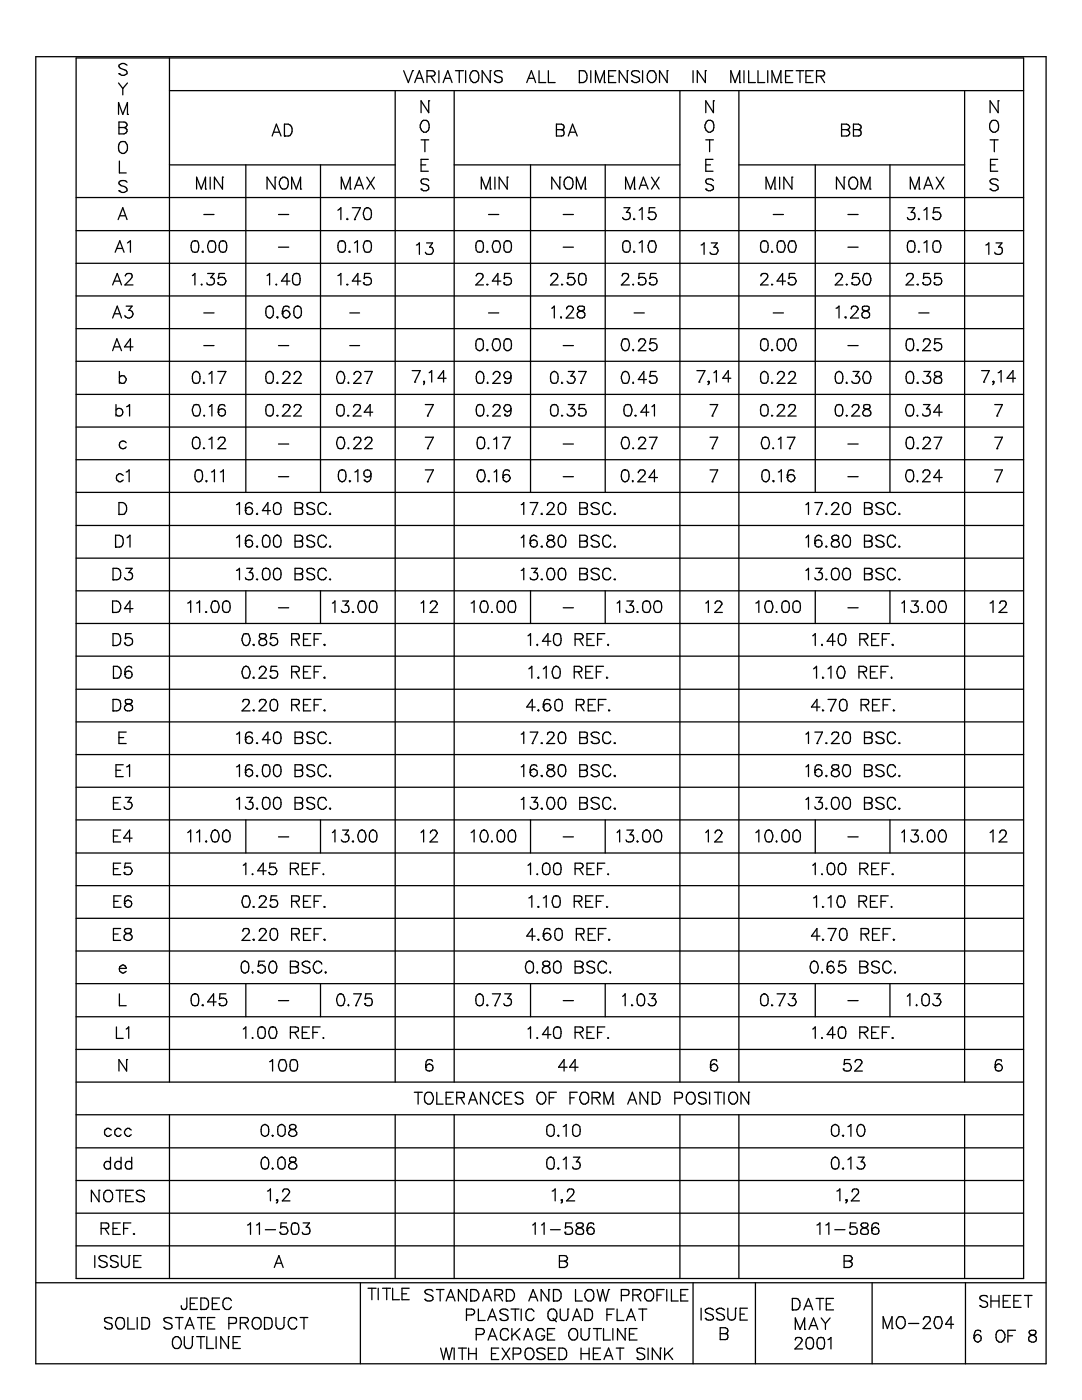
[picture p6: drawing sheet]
<svg xmlns="http://www.w3.org/2000/svg" width="216mm" height="279mm" viewBox="0 0 216 279" stroke-linecap="round" stroke-linejoin="round" font-family="sans-serif">
<g fill="none" stroke="#000" stroke-width=".25">
<path d="M7.1 11.3h201.6v260.9h-201.6zM15.2 11.6h189v243.6h-189zM23.7 16.6l.8 1.1M23.7 14.7h.1M24.5 17.7v1.2M25.3 13a1.08 1.08 0 0 0-1.6 0 .6 .6 0 0 0 .5 .7l.6 .2a.51 .51 0 0 1 .5 .4 .51 .51 0 0 1-.2 .6 1.01 1.01 0 0 1-1.4-.2M25.4 16.6l-.9 1.1M33.8 11.6v204.4M33.8 18.1h170.4M78.9 18.1v197.9M80.5 14.1l1 2.4 .8-2.4M82.3 14.1h.1"/>
<path d="M82.8 16.5l.9-2.4 .8 2.4M83.1 15.6h1.1M85.2 15.2h1a.59 .59 0 0 0 .6-.7l-.2-.3-1.4-.1v2.4M86 15.2l.8 1.3M87.6 14.1v2.4M88.4 16.5l1-2.4 .8 2.4M88.8 15.6h1.1M90.6 18.1v197.9M90.9 14.1h1.6M91.6 14.1v2.4M92.9 14.1v2.4M94 14.4a.84 .84 0 0 1 1-.3 .84 .84 0 0 1 .5 .9 1.12 1.12 0 0 1-1.1 1.5l-.1-.2a1.29 1.29 0 0 1-.3-1.9z"/>
<path d="M97.8 14.1h.1M97.8 14.1v2.4l-1.6-2.4v2.4M98.7 16.1h.1M100.2 14.4a.97 .97 0 0 0-1.5 0 .6 .6 0 0 0 .4 .7l.9 .4a.6 .6 0 0 1 0 .8 1.01 1.01 0 0 1-1.3-.2M105.1 16.5l.9-2.4 .9 2.4M105.4 15.6h1.1M107.6 14.1v2.4h1.3M109.4 14.1v2.4h1.4M115.6 16.5h.1M115.6 14.1h.8a1.26 1.26 0 0 1 .6 1.8l-.6 .6h-.8zM117.9 14.1v2.4M118.8 16.5v-2.4l.9 2.4 .9-2.4v2.4"/>
<path d="M120.6 16.5h.1M121.4 15.2h1M122.9 14.1h-1.5v2.4h1.5M125.2 14.1h.1M125.2 14.1v2.4l-1.6-2.4v2.4M126 16.1h.1M127.6 14.4a1.08 1.08 0 0 0-1.6 0 .6 .6 0 0 0 .4 .7l.7 .3a.51 .51 0 0 1 .5 .4 .51 .51 0 0 1-.2 .5 1.01 1.01 0 0 1-1.4-.2M128.2 14.1v2.4M129.6 14.2l.6-.1a1.35 1.35 0 0 1 0 2.4 1.26 1.26 0 0 1-1.1-.9 1.26 1.26 0 0 1 .5-1.4zM133.1 14.1h.1M133.1 14.1v2.4l-1.5-2.4v2.4M135.7 18.1v197.9"/>
<path d="M138.3 14.1v2.4M140.7 14.1h.1M140.7 14.1v2.4l-1.6-2.4v2.4M145.8 16.5v-2.4l.9 2.4 .9-2.4v2.4M147.4 18.1v197.9M147.6 16.5h.1M148.5 14.1v2.4M149.4 14.1v2.4h1.3M151.2 14.1v2.4h1.4M153.2 14.1v2.4M154 16.5v-2.4l1 2.4 .8-2.4v2.4M155.8 16.5h.1"/>
<path d="M156.7 15.2h.9M158.2 14.1h-1.5v2.4h1.5M158.9 14.1h1.5M159.6 14.1v2.4M160.8 15.2h.9M162.3 14.1h-1.5v2.4h1.5M162.9 15.2h1a.59 .59 0 0 0 .6-.7l-.2-.3-1.4-.1v2.4M163.7 15.2l.8 1.3M192.5 18.1v197.9M15.2 39.4h189M23.7 22.8v-2.3l.8 2.3 .9-2.3v2.3M23.7 38.1h.1"/>
<path d="M23.7 24.4h1.1a.6 .6 0 0 1 .4 .9l-.4 .2 .5 .4a.76 .76 0 0 1-.5 .8h-1.1zM23.7 25.5h1.1M23.8 28.6a.93 .93 0 0 1 1.2-.3 1.26 1.26 0 0 1 .5 1.4 1.26 1.26 0 0 1-1.2 .9 1.49 1.49 0 0 1-.5-2zM23.8 32.1v2.4h1.4M25.3 36.4a1.08 1.08 0 0 0-1.6 0 .6 .6 0 0 0 .5 .7 1.25 1.25 0 0 1 1.1 .6 .79 .79 0 0 1-1 .7l-.6-.3M25.4 22.8h.1M33.8 32.9h45.1M39.2 37.7v-2.3l1 2.3 .8-2.3v2.3M41 37.7h.1M41.9 35.4v2.3M44.4 35.4h.1M44.4 35.4v2.3l-1.6-2.3v2.3"/>
<path d="M49.1 32.9v65.4M54.3 27.1l.8-2.3 1 2.3M54.6 26.4h1.1M54.9 35.4h.1M54.9 35.4v2.3l-1.6-2.3v2.3M56 35.7l.4-.3h.4a1.35 1.35 0 0 1 0 2.3 1.11 1.11 0 0 1-1-.6 1.11 1.11 0 0 1 .1-1.1zM56.8 27.1h.1M56.8 24.8a1.29 1.29 0 0 1 1.4 .7 1.29 1.29 0 0 1-.3 1.6h-1.1zM58.2 37.7v-2.3l.9 2.3 .9-2.3v2.3M60 37.7h.1M64 32.9v65.4M68.1 37.7v-2.3l.9 2.3 .9-2.3v2.3"/>
<path d="M69.9 37.7h.1M70.7 37.7l1-2.3 .8 2.3M71.1 37h1.1M73.2 35.4l1.5 2.3M74.7 35.4l-1.5 2.3M84 37.7h.1M84 27.9h1.5M84 32.9h1M84.1 24.4l.4-.4h.5a1.45 1.45 0 0 1 0 2.4 1.12 1.12 0 0 1-1.1-.6 1.12 1.12 0 0 1 .1-1.2zM84.8 27.9v2.4M85.5 31.8h-1.5v2.4h1.5M85.5 20.1h.1"/>
<path d="M85.5 36a.97 .97 0 0 0-1.5 0l.2 .6 .9 .3a.61 .61 0 0 1 .3 1 .97 .97 0 0 1-1.4-.2M85.5 20.1v2.4l-1.5-2.4v2.4M90.6 32.9h45.1M96 37.7v-2.3l1 2.3 .8-2.3v2.3M97.8 37.7h.1M98.8 35.4v2.3M101.2 35.4h.1M101.2 35.4v2.3l-1.6-2.3v2.3M105.9 32.9v65.4M111 24.8h1l.4 .1 .2 .4-.1 .4-.5 .2 .4 .1a.66 .66 0 0 1-.4 1.1h-1zM111 25.9h1M111.7 35.4h.1"/>
<path d="M111.7 35.4v2.3l-1.6-2.3v2.3M113 35.5l.2-.1h.5a1.35 1.35 0 0 1 0 2.3h-.5a1.36 1.36 0 0 1-.2-2.2zM113.4 27.1l.8-2.3 1 2.3M113.7 26.4h1.1M115 37.7v-2.3l.9 2.3 .9-2.3v2.3M116.8 37.7h.1M120.8 32.9v65.4M124.8 37.7v-2.3l1 2.3 .8-2.3v2.3M126.6 37.7h.1M127.5 37.7l.9-2.3 .9 2.3M127.9 37h1.1M130 35.4l1.5 2.3"/>
<path d="M131.5 35.4l-1.5 2.3M140.8 37.7h.1M140.8 27.9h1.6M140.8 32.9h1M140.9 24.4a.84 .84 0 0 1 1-.3 .84 .84 0 0 1 .5 .8 1.12 1.12 0 0 1-1.1 1.5l-.1-.2a1.29 1.29 0 0 1-.3-1.8zM141.6 27.9v2.4M142.3 31.8h-1.5v2.4h1.5M142.4 20.1h.1M142.4 20.1v2.4l-1.6-2.4v2.4M142.4 36a1 1 0 0 0-1.6 0l.2 .6 .3 .1a1.24 1.24 0 0 1 1.1 .7 .79 .79 0 0 1-1.1 .7l-.5-.4M147.4 32.9h45.1M152.9 37.7v-2.3l.9 2.3 .8-2.3v2.3"/>
<path d="M154.6 37.7h.1M155.6 35.4v2.3M158 35.4h.1M158 35.4v2.3l-1.6-2.3v2.3M162.7 32.9v65.4M167.9 24.8h1a.74 .74 0 0 1 .6 .7l-.2 .3-.4 .1a.76 .76 0 0 1 .6 .8l-.2 .4h-1.4zM167.9 25.9h1M168.4 35.4h.1M168.4 35.4v2.3l-1.5-2.3v2.3M169.8 35.5l.2-.1a1.23 1.23 0 0 1 1.2 1 1.23 1.23 0 0 1-.7 1.3h-.5a1.36 1.36 0 0 1-.2-2.2zM170.3 24.8h1a.55 .55 0 0 1 .5 .5 .55 .55 0 0 1-.5 .6 .65 .65 0 0 1 .5 .6 .65 .65 0 0 1-.5 .6h-1zM170.3 25.9h1"/>
<path d="M171.8 37.7v-2.3l.9 2.3 .9-2.3v2.3M173.6 37.7h.1M177.6 32.9v65.4M181.6 37.7v-2.3l1 2.3 .8-2.3v2.3M183.4 37.7h.1M184.4 37.7l.8-2.3 .9 2.3M184.7 37h1.1M186.8 35.4l1.5 2.3M188.3 35.4l-1.5 2.3M197.6 37.7h.1M197.6 27.9h1.6M197.6 32.9h1"/>
<path d="M197.9 24.1a.89 .89 0 0 1 .9 0 .89 .89 0 0 1 .5 .8 1.12 1.12 0 0 1-1.1 1.5l-.3-.2a1.46 1.46 0 0 1 0-2.1zM198.4 27.9v2.4M199.1 31.8h-1.5v2.4h1.5M199.2 20.1h.1M199.2 20.1v2.4l-1.6-2.4v2.4M199.2 36a1.08 1.08 0 0 0-1.6 0v.3l.5 .4a1.24 1.24 0 0 1 1.1 .7 .79 .79 0 0 1-1 .7l-.6-.4M15.2 46h189M15.2 59.1h189M15.2 52.5h189M22.5 56.9l.9-2.3 .8 2.3M22.8 56.1h1.1M23 50.3l.9-2.2 .9 2.2"/>
<path d="M23.3 49.6h1.1M23.6 43.8l.9-2.3 .8 2.3M23.9 43.1h1.1M25 55.1a.72 .72 0 0 1 .7-.5 .72 .72 0 0 1 .7 .4v.3l-.4 .5-1.1 1.1h1.6M25.4 48.5l.6-.4v2.2M38.4 55l.5-.4v2.3M38.5 48.1a.78 .78 0 0 1 1.1 .4 2.5 2.5 0 0 1-.2 1.8 .89 .89 0 0 1-1.2-.4 1.98 1.98 0 0 1 .3-1.8zM38.8 48.1h.1M40.2 56.7v.2l.1-.1M40.5 50.1l-.2 .2h.3M40.7 42.8h2M41.4 54.6h1.3l-.7 .8a.75 .75 0 0 1 .8 .9 .75 .75 0 0 1-1 .6l-.4-.1-.1-.4"/>
<path d="M41.8 48.1a.86 .86 0 0 1 1.2 .9v.9a.75 .75 0 0 1-.7 .4 .75 .75 0 0 1-.7-.4 1.68 1.68 0 0 1 .2-1.8zM42.1 48.1h.1M43.5 56.4h.1M44.1 48.1a.81 .81 0 0 1 1.1 .4 2.07 2.07 0 0 1-.3 1.8 .81 .81 0 0 1-1.1-.4 1.98 1.98 0 0 1 .3-1.8zM44.4 48.1h.1M44.8 54.6h-1.1l-.1 1a.85 .85 0 0 1 1.1-.2 .85 .85 0 0 1 .2 1.2 .85 .85 0 0 1-1.2 .2l-.2-.4M53.3 55l.5-.4v2.3M55.1 56.7v.2l.1-.1M55.6 49.3h2M55.6 42.8h2M57.9 56.1h-1.7l1.1-1.5v2.3M58.7 54.7a.78 .78 0 0 1 1.1 .3 2.39 2.39 0 0 1-.2 1.8 .86 .86 0 0 1-1.2-.9l.1-.9z"/>
<path d="M59 54.6h.1M67.4 42l.6-.5v2.3M67.4 55l.6-.4v2.3M67.8 48.1a.78 .78 0 0 1 1.1 .4 2.07 2.07 0 0 1-.3 1.8 .81 .81 0 0 1-1.1-.4 1.98 1.98 0 0 1 .3-1.8zM68.1 48.1h.1M69.3 43.6l-.1 .1h.3M69.3 56.7v.2l.2-.1M69.8 50.1l-.2 .2h.3M70.3 41.5h1.6l-1.2 2.3M70.7 43.8h.1M70.7 48.5l.6-.4v2.2M72 56.1h-1.7l1.1-1.5v2.3"/>
<path d="M72.5 56.4h.1M72.8 48.1a.86 .86 0 0 1 1.3 .9l-.1 .9a.75 .75 0 0 1-.6 .4 .75 .75 0 0 1-.7-.4 1.68 1.68 0 0 1 .1-1.8zM72.8 41.6a.74 .74 0 0 1 1.2 .4 2.07 2.07 0 0 1-.2 1.7 .78 .78 0 0 1-1.1-.3 1.68 1.68 0 0 1 .1-1.8zM73.2 48.1h.1M73.2 41.5h.1M73.9 54.6h-1.1l-.1 1a.83 .83 0 0 1 1.2-.1 .83 .83 0 0 1 0 1.2 .83 .83 0 0 1-1.2 0l-.2-.3M83.1 48.9l.6-.4v2.3M85.1 48.5h1.2l-.6 .8 .5 .1 .3 .5a.86 .86 0 0 1-.7 .9 .86 .86 0 0 1-.9-.5M95 55.1l.5-.5 .8 .1a.77 .77 0 0 1-.3 1.1l-1.1 1.1h1.6M95.3 48.1a.81 .81 0 0 1 1.1 .4 2.07 2.07 0 0 1-.3 1.8 .81 .81 0 0 1-1.1-.4 1.98 1.98 0 0 1 .3-1.8zM95.6 48.1h.1M97.2 50.1v.2h.2"/>
<path d="M97.2 56.7v.2l.2-.1M97.5 42.8h2M98.6 48.1a.78 .78 0 0 1 1.1 .4 1.72 1.72 0 0 1-.2 1.8 .78 .78 0 0 1-1.1-.4 1.68 1.68 0 0 1 .2-1.8zM98.9 48.1h.1M99.9 56.1h-1.7l1.1-1.5v2.3M100.5 56.4h.1M100.9 48.1a.81 .81 0 0 1 1.1 .4 2.07 2.07 0 0 1-.3 1.8 .78 .78 0 0 1-1.1-.4 1.98 1.98 0 0 1 .3-1.8zM101.1 48.1h.1M101.8 54.6h-1.1l-.1 1a.81 .81 0 0 1 1.2-.1 .81 .81 0 0 1-.1 1.2 .81 .81 0 0 1-1.2-.3M109.9 55.1l.5-.5 .8 .1a.77 .77 0 0 1-.3 1.1l-1.1 1.1h1.6M112.1 56.7v.2l.2-.1M112.4 49.3h2"/>
<path d="M112.4 42.8h2M113.1 56.4h.1M114.5 54.6h-1.1l-.1 1a.83 .83 0 0 1 1.2-.1 .83 .83 0 0 1 0 1.2 .83 .83 0 0 1-1.2 0l-.2-.3M115.7 54.7a.89 .89 0 0 1 1.2 .3 1.98 1.98 0 0 1-.3 1.8 .78 .78 0 0 1-1.1-.4 2.5 2.5 0 0 1 .2-1.7zM116 54.6h.1M124.2 55.1v-.4a.87 .87 0 0 1 1.1 0 .77 .77 0 0 1-.2 1.1l-1.1 1.1h1.6M124.5 41.5h1.2l-.7 .9a.72 .72 0 0 1 .8 .7 .72 .72 0 0 1-.7 .7 .67 .67 0 0 1-.9-.4M124.6 48.1a.81 .81 0 0 1 1.1 .4 2.07 2.07 0 0 1-.3 1.8 .81 .81 0 0 1-1.1-.4 1.98 1.98 0 0 1 .3-1.8zM124.9 48.1h.1M126.4 56.7v.2v-.1M126.5 50.1v.2h.2M126.5 43.6l-.1 .1h.3"/>
<path d="M127.4 56.4h.1M127.5 48.5l.6-.4v2.2M127.5 42l.6-.5v2.3M128.6 54.6h-1.1v1a.81 .81 0 0 1 1.2-.1 .81 .81 0 0 1-.1 1.2 .81 .81 0 0 1-1.2-.3M129.3 43.4h.1M129.6 56.4h.1M129.7 48.1a.78 .78 0 0 1 1.1 .4 1.72 1.72 0 0 1-.2 1.8 .78 .78 0 0 1-1.1-.4 1.68 1.68 0 0 1 .2-1.8zM130 48.1h.1M130.7 41.5h-1.1l-.1 1a.84 .84 0 0 1 1.2 0 .84 .84 0 0 1-.2 1.3 .84 .84 0 0 1-1.2-.4M130.9 54.6h-1.1l-.1 1a.81 .81 0 0 1 1.2-.1 .81 .81 0 0 1-.1 1.2 .81 .81 0 0 1-1.2-.3M139.9 48.9l.6-.4v2.3M141.9 48.5h1.2l-.7 .8 .6 .1 .3 .5a.86 .86 0 0 1-.7 .9 .86 .86 0 0 1-.9-.5"/>
<path d="M151.8 55.1l.1-.4 .4-.1 .8 .1a.77 .77 0 0 1-.2 1.1l-1.1 1.1h1.5M152.1 48.1a.81 .81 0 0 1 1.1 .4 2.07 2.07 0 0 1-.3 1.8 .81 .81 0 0 1-1.1-.4 1.98 1.98 0 0 1 .3-1.8zM152.4 48.1h.1M154 50.1v.2h.2M154 56.7v.2l.2-.1M154.3 42.8h2M155.4 48.1a.78 .78 0 0 1 1.1 .4 1.72 1.72 0 0 1-.2 1.8 .89 .89 0 0 1-1.2-.4 1.98 1.98 0 0 1 .3-1.8zM155.7 48.1h.1M156.7 56.1h-1.6l1.1-1.5v2.3M157.3 56.4h.1M157.6 48.1a.78 .78 0 0 1 1.1 .4 1.72 1.72 0 0 1-.2 1.8 .78 .78 0 0 1-1.1-.4 1.68 1.68 0 0 1 .2-1.8zM157.9 48.1h.1"/>
<path d="M158.6 54.6h-1.1l-.1 1a.83 .83 0 0 1 1.2-.1 .83 .83 0 0 1 0 1.2 .83 .83 0 0 1-1.2 0l-.1-.3M166.7 55.1l.1-.4 .9-.1 .4 .4v.3l-1.4 1.6h1.5M168.9 56.7v.2l.2-.1M169.2 49.3h2M169.2 42.8h2M170 56.4h.1M171.3 54.6h-1.1l-.2 1a.85 .85 0 0 1 1.2-.2 .85 .85 0 0 1 .2 1.2 .85 .85 0 0 1-1.2 .2l-.2-.4M172.5 54.7a.78 .78 0 0 1 1.1 .3 1.68 1.68 0 0 1-.2 1.8 .78 .78 0 0 1-1.1-.4 1.72 1.72 0 0 1 .2-1.7zM172.8 54.6h.1M180.9 55.1a.72 .72 0 0 1 .6-.5 .72 .72 0 0 1 .7 .4v.3l-.3 .5-1.1 1.1h1.5M181.2 41.5h1.3l-.7 .9h.3a.8 .8 0 0 1 .2 1.3 .8 .8 0 0 1-1.3-.3M181.4 48.1a.81 .81 0 0 1 1.1 .4 2.07 2.07 0 0 1-.3 1.8 .81 .81 0 0 1-1.1-.4 1.98 1.98 0 0 1 .3-1.8z"/>
<path d="M181.7 48.1h.1M183.2 56.7l-.2 .1h.3M183.3 50.1v.2h.2M183.3 43.6v.2l.2-.1M184.1 56.4h.1M184.4 48.5l.5-.4v2.2M184.4 42l.5-.5v2.3M185.5 54.6h-1.1l-.1 1a.83 .83 0 0 1 1.2-.1 .83 .83 0 0 1 0 1.2 .83 .83 0 0 1-1.2 0l-.2-.3M186.1 43.4h.1M186.4 56.4h.1M186.5 48.1a.78 .78 0 0 1 1.1 .4 1.72 1.72 0 0 1-.2 1.8 .89 .89 0 0 1-1.2-.4 1.98 1.98 0 0 1 .3-1.8zM186.8 48.1h.1"/>
<path d="M187.5 41.5h-1.1l-.2 1 .2-.1a.84 .84 0 0 1 1.2 .2 .84 .84 0 0 1-.3 1.2 .84 .84 0 0 1-1.2-.4M187.7 54.6h-1.1l-.1 1a.81 .81 0 0 1 1.2-.1 .81 .81 0 0 1-.1 1.2 .81 .81 0 0 1-1.2-.3M196.7 48.9l.6-.4v2.3M198.7 48.5h1.2l-.6 .8h.3a.8 .8 0 0 1 .3 1.2 .8 .8 0 0 1-1.2 .2l-.2-.4M15.2 78.7h189M15.2 72.1h189M15.2 65.6h189M22.5 70l.8-2.4 .9 2.4M22.5 63.5l.9-2.4 .8 2.4M22.8 69.2h1.1M22.8 62.6h1.1M23.8 74.1v2.4"/>
<path d="M23.8 75.3a.72 .72 0 0 1 1-.2l.4 .5a.75 .75 0 0 1-.4 .9 .75 .75 0 0 1-1-.3M25.2 61.1h1.2l-.7 .8a.79 .79 0 0 1 .9 .9 .79 .79 0 0 1-1.1 .7l-.5-.3-.1-.2M26.5 69.2h-1.7l1.2-1.6v2.4M38.7 74.3l.5-.2a1.54 1.54 0 0 1 .4 2.3 .81 .81 0 0 1-1.1-.3 1.98 1.98 0 0 1 .2-1.8zM39.1 74.1h.1M40.7 69h2M40.7 62.5h2M40.7 76.3v.2l.1-.1M41.7 74.6l.6-.5v2.4M43.5 74.1h1.6l-1.2 2.4M43.9 76.5h.1M53.4 74.3l.6-.2a1.62 1.62 0 0 1 .2 2.3 .81 .81 0 0 1-1.1-.3 1.98 1.98 0 0 1 .3-1.8z"/>
<path d="M53.4 61.2a.78 .78 0 0 1 1.1 .3 1.73 1.73 0 0 1-.5 2h-.3a1.54 1.54 0 0 1-.3-2.3zM53.7 61.1h.1M53.7 74.1h.1M55.4 63.2l-.2 .1 .2 .2 .1-.2M55.4 76.3l-.2 .1h.3M55.6 69h2M56.3 62.6h.1M56.5 74.7l.2-.4a.7 .7 0 0 1 1 .1 .7 .7 0 0 1-.2 1l-1.2 1.1h1.6M57.7 61.4a.64 .64 0 0 0-.6-.3 .64 .64 0 0 0-.6 .4l-.2 1.1M58.7 74.7v-.1a.84 .84 0 0 1 .9-.5l.5 .7-.4 .6-1.1 1.1h1.5M59 61.2a.81 .81 0 0 1 1.1 .3 1.62 1.62 0 0 1-.6 2h-.2a1.54 1.54 0 0 1-.3-2.3zM59.3 61.1h.1"/>
<path d="M67.5 74.3a.66 .66 0 0 1 1.1 .3 1.72 1.72 0 0 1-.2 1.8 .78 .78 0 0 1-1.1-.3 1.68 1.68 0 0 1 .2-1.8zM67.8 74.1h.1M69.5 76.3v.1h.1M69.8 69h1.9M69.8 62.5h1.9M70.6 74.7v-.1a.84 .84 0 0 1 1-.5 .62 .62 0 0 1 .3 1l-1.3 1.4h1.5M72.8 74.1h1.5l-1.1 2.4M73.2 76.5h.1M82.2 74h1.7l-1.1 2.3M82.8 76.3h.1M84.5 76.2h.2zM84.7 76.2l-.2 .6"/>
<path d="M85.6 74.4l.5-.4v2.3M89 75.5h-1.6l1.1-1.5v2.3M95.3 67.7a.81 .81 0 0 1 1.1 .3 1.98 1.98 0 0 1-.3 1.8 .7 .7 0 0 1-1.1-.2 2.21 2.21 0 0 1 .3-1.9zM95.4 74.3l.5-.2a1.54 1.54 0 0 1 .3 2.3 .78 .78 0 0 1-1.1-.3 1.98 1.98 0 0 1 .3-1.8zM95.6 67.6h.1M95.6 74.1h.1M97.2 69.7v.3l.2-.2M97.3 76.3l-.1 .1h.2M97.5 62.5h2M98.4 74.7v-.1a.72 .72 0 0 1 .6-.5 .72 .72 0 0 1 .7 .3 .8 .8 0 0 1-.3 1l-1.1 1.1h1.6M98.6 67.7a.78 .78 0 0 1 1.1 .3 1.2 1.2 0 0 1-.8 2 1.54 1.54 0 0 1-.3-2.3zM98.9 67.6h.1"/>
<path d="M100.7 76.2h.1M100.9 67.7a.81 .81 0 0 1 1.1 .3 1.98 1.98 0 0 1-.3 1.8 .68 .68 0 0 1-1.1-.2 2.21 2.21 0 0 1 .3-1.9zM101.1 67.6h.1M102 75l-.1 1.1a.81 .81 0 0 1-1.1 .3l-.1-.2M110.1 61.5l.5-.4v2.4M110.2 74.3l.5-.2a1.54 1.54 0 0 1 .3 2.3 .81 .81 0 0 1-1.1-.3 1.98 1.98 0 0 1 .3-1.8zM110.5 74.1h.1M112 63.2v.3v-.2M112.1 76.3v.2l.2-.1M112.4 69h2M113.1 61.7v-.3a.75 .75 0 0 1 1.3 .1v.3l-.3 .5-1.1 1.2h1.5M113.4 74.1h1.2l-.7 1a.73 .73 0 0 1 .9 .6 .73 .73 0 0 1-.7 .8 .71 .71 0 0 1-1-.4"/>
<path d="M115.4 74.1h1.6l-1.1 2.4M115.4 61.2l-.1 .5 .3 .2a1.19 1.19 0 0 1 1.1 .7l-.1 .6a.94 .94 0 0 1-1.3 0 .71 .71 0 0 1 .6-1.1l.6-.2v-.7zM115.9 76.5h.1M124.3 74.3a.66 .66 0 0 1 1.1 .3 1.72 1.72 0 0 1-.1 1.8 .78 .78 0 0 1-1.1-.3 1.68 1.68 0 0 1 .1-1.8zM124.3 67.7a.78 .78 0 0 1 1.1 .3 1.2 1.2 0 0 1-.7 2 1.54 1.54 0 0 1-.4-2.3zM124.7 67.6h.1M124.7 74.1h.1M126.4 69.7v.3v-.2M126.4 76.3l-.1 .1h.1M126.5 62.5h2.1M127.5 68.2v-.3a.75 .75 0 0 1 1.3 .1l-.3 .9-1.1 1.1h1.5M129 75.7h-1.6l1.1-1.6v2.4"/>
<path d="M129.6 69.6h.1M129.6 76.1h.1M130.9 74.1h-1.1l-.1 1.1a.83 .83 0 0 1 1.2-.1 .83 .83 0 0 1 0 1.2 .83 .83 0 0 1-1.2 0l-.1-.2M130.9 67.6h-1.1l-.1 1a.82 .82 0 0 1 1.2 0 .82 .82 0 0 1-.1 1.2 .82 .82 0 0 1-1.2-.2M139.1 74h1.6l-1.2 2.3M139.5 76.3h.1M141.3 76.2h.2zM141.5 76.2v.2l-.2 .4M142.4 74.4l.5-.4v2.3M145.8 75.5h-1.6l1.1-1.5v2.3M152.1 74.3l.5-.2a1.54 1.54 0 0 1 .3 2.3 .81 .81 0 0 1-1.1-.3 1.98 1.98 0 0 1 .3-1.8zM152.1 67.7a.81 .81 0 0 1 1.1 .3 1.98 1.98 0 0 1-.3 1.8 .7 .7 0 0 1-1.1-.2 2.21 2.21 0 0 1 .3-1.9z"/>
<path d="M152.4 67.6h.1M152.4 74.1h.1M154 69.7v.3l.2-.2M154 76.3v.2l.2-.1M154.3 62.5h2M155.1 74.7v-.1a.72 .72 0 0 1 .6-.5 .72 .72 0 0 1 .7 .3 .8 .8 0 0 1-.2 1l-1.1 1.1h1.6M155.4 67.7a.78 .78 0 0 1 1.1 .3 1.2 1.2 0 0 1-.8 2l-.3-.2a1.77 1.77 0 0 1 0-2.1zM155.7 67.6h.1M157.4 74.7l.2-.4a.7 .7 0 0 1 1 .1 .7 .7 0 0 1-.2 1l-1.1 1.1h1.6M157.6 67.7a.78 .78 0 0 1 1.1 .3 1.2 1.2 0 0 1-.8 2 1.54 1.54 0 0 1-.3-2.3zM157.9 67.6h.1M166.8 61.5l.6-.4v2.4"/>
<path d="M167 74.3l.5-.2a1.54 1.54 0 0 1 .3 2.3 .81 .81 0 0 1-1.1-.3 1.98 1.98 0 0 1 .3-1.8zM167.3 74.1h.1M168.8 63.2l-.2 .1 .2 .2 .1-.2M168.9 76.3v.2l.2-.1M169.2 69h2M169.9 61.7v-.2a.74 .74 0 0 1 .7-.4 .74 .74 0 0 1 .6 .4v.3l-.3 .5-1.2 1.2h1.6M170.2 74.1h1.2l-.7 1a.73 .73 0 0 1 .9 .6 .73 .73 0 0 1-.7 .8 .71 .71 0 0 1-.9-.4M172.2 61.2l-.1 .5 .3 .2a1.19 1.19 0 0 1 1.1 .7l-.1 .6a.94 .94 0 0 1-1.3 0 .71 .71 0 0 1 .6-1.1l.6-.2v-.7zM172.5 74.3a.66 .66 0 0 1 1.1 .3 1.72 1.72 0 0 1-.2 1.8 .78 .78 0 0 1-1.1-.3 1.68 1.68 0 0 1 .2-1.8zM172.8 74.1h.1M181.1 74.3a.66 .66 0 0 1 1.1 .3 2.5 2.5 0 0 1-.1 1.8 .89 .89 0 0 1-1.2-.3 1.98 1.98 0 0 1 .2-1.8zM181.1 67.7a.78 .78 0 0 1 1.1 .3 2.39 2.39 0 0 1-.1 1.8 .77 .77 0 0 1-1.2-.2 2.21 2.21 0 0 1 .2-1.9z"/>
<path d="M181.5 67.6h.1M181.5 74.1h.1M183.2 69.7l-.2 .1 .2 .2 .1-.2M183.2 76.3l-.2 .1h.3M183.3 62.5h2.1M184.3 68.2v-.2a.74 .74 0 0 1 .6-.4 .74 .74 0 0 1 .7 .4l-.3 .9-1.2 1.1h1.6M184.4 74.1h1.2l-.7 1a.75 .75 0 0 1 .8 .8 .75 .75 0 0 1-1 .6l-.3-.1-.3-.3M186.4 69.6h.1M186.6 74.3a.48 .48 0 0 0 .2 .8 1.01 1.01 0 0 1 1.1 1 .86 .86 0 0 1-1.5 0 1.18 1.18 0 0 1 1.3-1.1v-.7l-.3-.2zM187.7 67.6h-1.1l-.1 1a.82 .82 0 0 1 1.2 0 .82 .82 0 0 1-.1 1.2 .82 .82 0 0 1-1.2-.2M195.9 74h1.5l-1.1 2.3M196.3 76.3h.1"/>
<path d="M198.1 76.2h.2zM198.3 76.2v.2l-.2 .4M199.2 74.4l.6-.4v2.3M202.6 75.5h-1.7l1.2-1.5v2.3M15.2 98.3h189M15.2 91.7h189M15.2 85.2h189M23.1 81.8a.75 .75 0 0 1 1.2-.1 .75 .75 0 0 1 0 1.1 .75 .75 0 0 1-1.2-.1M23.1 80.7v2.3M24.6 94.9l-.5-.4a.81 .81 0 0 0-.9 .8 .81 .81 0 0 0 .9 .8l.5-.3M25.2 88.4a.75 .75 0 0 0-1.1-.2 .75 .75 0 0 0 0 1.1 .75 .75 0 0 0 1.1-.1M25.2 94.2l.6-.4v2.3"/>
<path d="M25.3 81.2l.6-.5v2.3M38.7 87.3a.81 .81 0 0 1 1.1 .4 1.98 1.98 0 0 1-.2 1.8 .81 .81 0 0 1-1.1-.4 2.07 2.07 0 0 1 .2-1.8zM38.7 80.8a.78 .78 0 0 1 1.1 .4 1.72 1.72 0 0 1-.1 1.7 .78 .78 0 0 1-1.1-.3 1.68 1.68 0 0 1 .1-1.8zM39.1 87.3h.1M39.1 80.7h.1M39.2 93.9a.81 .81 0 0 1 1.1 .3 1.62 1.62 0 0 1-.6 1.9h-.2a1.62 1.62 0 0 1-.3-2.2zM39.5 93.8h.1M40.7 89.4v.1h.1M40.8 82.9h-.1h.1M41.2 95.9v.2l.1-.1M41.7 87.7l.6-.4v2.2M41.8 81.2l.5-.5v2.3"/>
<path d="M42.2 94.2l.6-.4v2.3M43.6 82.3h.1M43.6 87.8a.72 .72 0 0 1 .6-.6 .72 .72 0 0 1 .7 .5v.2l-.3 .5-1.1 1.1h1.6M44 94.2l.6-.4v2.3M44.9 81.1a.72 .72 0 0 0-1.3 .1v1.1M53.4 80.8a.78 .78 0 0 1 1.1 .4 2.07 2.07 0 0 1-.3 1.7 .81 .81 0 0 1-1.1-.3 1.98 1.98 0 0 1 .3-1.8zM53.7 80.7h.1M55.4 82.9h-.2h.3M55.6 88.6h2M55.6 95.1h2M56.5 81.2l.1-.3a.76 .76 0 0 1 1.3 .4l-.4 .6-1.2 1.1h1.6M58.7 81.2l.1-.3 .3-.2h.5l.5 .5-.4 .7-1.1 1.1h1.5"/>
<path d="M67.5 87.3a.78 .78 0 0 1 1.1 .4 1.68 1.68 0 0 1-.2 1.8 .78 .78 0 0 1-1.1-.4 1.72 1.72 0 0 1 .2-1.8zM67.5 80.8a.81 .81 0 0 1 1.1 .4 2.07 2.07 0 0 1-.2 1.7 .81 .81 0 0 1-1.1-.3 1.98 1.98 0 0 1 .2-1.8zM67.8 87.3h.1M67.8 80.7h.1M67.8 93.9a.81 .81 0 0 1 1.2 .3 1.62 1.62 0 0 1-.6 1.9h-.2a1.54 1.54 0 0 1-.4-2.2zM68.2 93.8h.1M69.5 82.9v.1l.1-.1M69.5 89.4v.1h.1M69.8 95.9v.2l.2-.1M70.6 81.2a.72 .72 0 0 1 .6-.5 .72 .72 0 0 1 .7 .5l-.3 .7-1.1 1.1h1.6M70.6 87.8l.1-.4 .4-.1 .8 .1a.77 .77 0 0 1-.2 1l-1.1 1.1h1.5M70.8 94.2l.6-.4v2.3"/>
<path d="M72.7 95.8h.1M72.8 87.8a.72 .72 0 0 1 .7-.6 .72 .72 0 0 1 .7 .5v.2l-.3 .5-1.1 1.1h1.5M74 94.5a1.15 1.15 0 0 1-.8 1.6l-.5-.3M74.4 82.3h-1.7l1.2-1.6v2.3M84.9 87.3h1.6l-1.2 2.2M84.9 80.7h1.6l-1.2 2.3M84.9 93.8h1.6l-1.2 2.3M85.3 83h.1M85.3 89.5h.1M85.3 96.1h.1M95.4 80.8a.81 .81 0 0 1 1.1 .4 2.07 2.07 0 0 1-.3 1.7 .78 .78 0 0 1-1.1-.3 1.98 1.98 0 0 1 .3-1.8zM95.5 87.3a.89 .89 0 0 1 1.1 .4 1.98 1.98 0 0 1-.2 1.8 .78 .78 0 0 1-1.1-.4 2.5 2.5 0 0 1 .2-1.8z"/>
<path d="M95.5 93.9a.78 .78 0 0 1 1.1 .3 1.45 1.45 0 0 1-.5 1.9h-.2a1.54 1.54 0 0 1-.4-2.2zM95.6 80.7h.1M95.8 87.3h.1M95.9 93.8h.1M97.3 82.9h-.1h.2M97.5 89.4v.1h.1M97.6 95.9l-.2 .1 .2 .1 .1-.1M98.4 81.2l.2-.3a.76 .76 0 0 1 1.2 .3l-.4 .7-1.1 1.1h1.6M98.5 87.7l.6-.4v2.2M98.6 94.2l.5-.4v2.3M100.3 87.3h1.5l-1.1 2.2M100.4 95.3h.1"/>
<path d="M100.4 95a.74 .74 0 0 1 1.3 .1 .74 .74 0 0 1-.7 1l-.6-.3zM100.7 89.5h.1M100.7 82.7h.1M100.9 80.8a.74 .74 0 0 1 .9 .1 .74 .74 0 0 1 .1 .9l-.6 .4a.86 .86 0 0 1-.8-.9zM101.6 94.1a.65 .65 0 0 0-.9-.2l-.3 .3v1.1M102 81.5l-.1 1.1a.81 .81 0 0 1-1.1 .3l-.1-.2M110.2 80.8a.81 .81 0 0 1 1.1 .4 2.07 2.07 0 0 1-.3 1.7 .81 .81 0 0 1-1.1-.3 1.98 1.98 0 0 1 .3-1.8zM110.5 80.7h.1M112.1 82.9v.1l.2-.1M112.4 88.6h2M112.4 95.1h2M113.4 80.7h1.2l-.7 .9 .6 .1 .3 .5a.86 .86 0 0 1-.7 .8 .86 .86 0 0 1-1-.4"/>
<path d="M115.4 82.6h.1M116.7 80.7h-1.1l-.1 1a.84 .84 0 0 1 1.2 0 .84 .84 0 0 1 0 1.2 .84 .84 0 0 1-1.2 0l-.1-.3M124.3 87.3a.78 .78 0 0 1 1.1 .4 1.68 1.68 0 0 1-.1 1.8 .78 .78 0 0 1-1.1-.4 1.72 1.72 0 0 1 .1-1.8zM124.3 93.9a.81 .81 0 0 1 1.1 .3 1.62 1.62 0 0 1-.6 1.9h-.2a1.62 1.62 0 0 1-.3-2.2zM124.6 93.8h.1M124.7 87.3h.1M124.8 80.8a.78 .78 0 0 1 1.1 .4 1.72 1.72 0 0 1-.1 1.7 .89 .89 0 0 1-1.2-.3 1.98 1.98 0 0 1 .2-1.8zM125.2 80.7h.1M126.3 95.9v.2l.1-.1M126.4 89.4v.1M126.9 82.9h-.2h.2M127.4 94.4l.2-.5a.73 .73 0 0 1 1.1 .3l-.1 .5-1.3 1.4h1.5"/>
<path d="M127.5 87.8v-.1a.74 .74 0 0 1 .6-.5 .74 .74 0 0 1 .7 .5v.2l-.3 .5-1.1 1.1h1.5M129.5 82.3h-1.6l1.1-1.6v2.3M129.6 87.3h1.5l-1.1 2.2M130 89.5h.1M130.1 81.2l.5-.5v2.3M131.2 95.3h-1.7l1.1-1.5v2.3M141.7 87.3h1.5l-1.1 2.2M141.7 80.7h1.5l-1.1 2.3M141.7 93.8h1.5l-1.1 2.3M142.1 96.1h.1M142.1 89.5h.1M142.1 83h.1"/>
<path d="M152.1 80.8a.81 .81 0 0 1 1.1 .4 2.07 2.07 0 0 1-.3 1.7 .81 .81 0 0 1-1.1-.3 1.98 1.98 0 0 1 .3-1.8zM152.3 87.3a.78 .78 0 0 1 1.1 .4 1.68 1.68 0 0 1-.2 1.8 .78 .78 0 0 1-1.1-.4 1.72 1.72 0 0 1 .2-1.8zM152.3 93.9a.78 .78 0 0 1 1.1 .3 1.73 1.73 0 0 1-.5 1.9h-.2a1.54 1.54 0 0 1-.4-2.2zM152.4 80.7h.1M152.6 87.3h.1M152.7 93.8h.1M154 82.9v.1l.2-.1M154.3 89.4l-.1 .1h.2M154.4 95.9l-.2 .1 .2 .1 .1-.1M155.1 81.2a.72 .72 0 0 1 .7-.5 .72 .72 0 0 1 .7 .5l-.3 .7-1.1 1.1h1.6M155.3 87.7l.5-.4v2.2M155.3 94.2l.6-.4v2.3"/>
<path d="M157.1 95.3h.1M157.1 87.3h1.5l-1.1 2.2M157.4 81.2l.1-.3a.87 .87 0 0 1 1.1 0 .91 .91 0 0 1-.2 1l-1.1 1.1h1.6M157.5 89.5h.1M158.4 94.1a.64 .64 0 0 0-.6-.3 .64 .64 0 0 0-.5 .4l-.2 1.1M167 80.8a.81 .81 0 0 1 1.1 .4 2.07 2.07 0 0 1-.3 1.7 .81 .81 0 0 1-1.1-.3 1.98 1.98 0 0 1 .3-1.8zM167.3 80.7h.1M168.9 82.9v.1l.2-.1M169.2 88.6h2M169.2 95.1h2M170 81.2a.72 .72 0 0 1 .7-.5 .72 .72 0 0 1 .7 .5l-.3 .7-1.1 1.1h1.6M172.4 80.8a.48 .48 0 0 0 .3 .8 .85 .85 0 0 1 .9 .4 .85 .85 0 0 1-.1 .9l-.3 .1a.76 .76 0 0 1-1-.4 1.18 1.18 0 0 1 1.3-1.1v-.7z"/>
<path d="M181 80.8a.86 .86 0 0 1 1.3 .9l-.1 .9a.75 .75 0 0 1-.6 .4 .75 .75 0 0 1-.7-.4 1.68 1.68 0 0 1 .1-1.8zM181 93.9a.89 .89 0 0 1 1.2 .3 1.62 1.62 0 0 1-.6 1.9h-.2a1.54 1.54 0 0 1-.4-2.2zM181.1 87.3a.78 .78 0 0 1 1.1 .4 2.39 2.39 0 0 1-.1 1.8 .86 .86 0 0 1-1.3-.9l.1-.9zM181.4 80.7h.1M181.4 93.8h.1M181.5 87.3h.1M183.1 82.9h-.1h.2M183.1 95.9v.2l.1-.1M183.2 89.4l-.2 .1h.3M184.2 94.4l.2-.5 .7-.1a.64 .64 0 0 1 .5 .5 .64 .64 0 0 1-.4 .7l-1.1 1.1h1.5M184.3 87.8l.1-.4a.75 .75 0 0 1 .7-.1 .75 .75 0 0 1 .5 .6l-.3 .5-1.2 1.1h1.6M184.3 80.7h1.2l-.6 .9h.3a.8 .8 0 0 1 .2 1.3 .8 .8 0 0 1-1.3-.3"/>
<path d="M186.4 87.3h1.5l-1.1 2.2M186.8 89.5h.1M188 82.3h-1.7l1.1-1.6v2.3M188 95.3h-1.7l1.1-1.5v2.3M198.5 87.3h1.5l-1.1 2.2M198.5 80.7h1.5l-1.1 2.3M198.5 93.8h1.5l-1.1 2.3M198.9 96.1h.1M198.9 89.5h.1M198.9 83h.1M15.2 117.9h189M15.2 111.4h189"/>
<path d="M15.2 104.9h189M22.5 119.9h.7a1.18 1.18 0 0 1 .9 1.2 1.18 1.18 0 0 1-.9 1.1h-.7zM22.6 115.7h.1M22.6 113.4h.7a1.22 1.22 0 0 1 .8 1.2 1.22 1.22 0 0 1-.8 1.1h-.7zM23.1 109.2h.1M23.1 106.8a1.29 1.29 0 0 1 1.5 .7 1.29 1.29 0 0 1-.4 1.6l-1.1 .1zM23.7 102.7h.1M23.7 100.3a1.29 1.29 0 0 1 1.5 .7 1.29 1.29 0 0 1-.4 1.6l-1.1 .1zM25.1 113.4h1.3l-.7 .9a.75 .75 0 0 1 .8 .8 .75 .75 0 0 1-1.1 .6l-.3-.1-.3-.3M25.3 107.3l.6-.5v2.4M42.8 119.9h.1M45.1 119.9h.1"/>
<path d="M47.2 113.8l.6-.4v2.3M47.2 100.7l.6-.4v2.4M47.2 107.3l.6-.5v2.4M49 108.4h.1M49 101.9h.1M49.1 117.9v6.5M49.2 113.4h1.2l-.7 .9h.4a.8 .8 0 0 1 .3 1.1 .8 .8 0 0 1-1.2 .2l-.2-.3M50.3 107.2l-.1-.2a.74 .74 0 0 0-1.1 .3l-.1 1.1M50.3 100.6l-.1-.1a.77 .77 0 0 0-1.1 .2l-.1 1.2M51.3 115.5l-.1 .1h.2M51.3 108.9l-.1 .2h.2M51.3 102.4l-.1 .2h.2"/>
<path d="M52.6 113.5a.86 .86 0 0 1 1.3 .9l-.1 .9a.75 .75 0 0 1-.7 .4 .75 .75 0 0 1-.7-.4 2.39 2.39 0 0 1 .2-1.8zM52.6 107a.74 .74 0 0 1 1.2 .3 2.07 2.07 0 0 1-.3 1.8 .78 .78 0 0 1-1.1-.3 2.39 2.39 0 0 1 .2-1.8zM52.9 113.4h.1M52.9 106.8h.1M54 101.9h-1.6l1.1-1.6v2.4M54.9 100.5a.7 .7 0 0 1 1.1 .2 2.21 2.21 0 0 1-.3 1.9 .81 .81 0 0 1-1.1-.4 1.98 1.98 0 0 1 .3-1.7zM54.9 107l.5-.2a1.54 1.54 0 0 1 .3 2.3 .81 .81 0 0 1-1.1-.3 1.98 1.98 0 0 1 .3-1.8zM54.9 113.5a.81 .81 0 0 1 1.1 .3 2.07 2.07 0 0 1-.3 1.8 .81 .81 0 0 1-1.1-.3 1.98 1.98 0 0 1 .3-1.8zM55.2 113.4h.1M55.2 106.8h.1M55.2 100.3h.1M58.9 113.4h1l.4 .2a.56 .56 0 0 1-.1 .8l-.3 .1 .4 .2v.8l-.4 .2h-1z"/>
<path d="M58.9 100.3h1l.3 .2a.56 .56 0 0 1 0 .8l-.3 .1 .3 .2a.66 .66 0 0 1-.3 1.1h-1zM58.9 106.8h1l.3 .2 .2 .3-.1 .4-.4 .3 .3 .1a.66 .66 0 0 1-.3 1.1h-1zM58.9 114.5h1M58.9 108h1M58.9 101.4h1M61.2 115.4h.1M61.2 108.8h.1M61.2 102.3h.1M62.8 107.2a.83 .83 0 0 0-.9-.4 .83 .83 0 0 0-.7 .6l.1 .3 .4 .1a1.24 1.24 0 0 1 1.1 .7v.3a1 1 0 0 1-1.6 0M62.8 113.8a1 1 0 0 0-1.6 0 .46 .46 0 0 0 .5 .6 1.24 1.24 0 0 1 1.1 .6v.4a1 1 0 0 1-1.6 0M62.8 100.6a.83 .83 0 0 0-.9-.3 .83 .83 0 0 0-.7 .6l.2 .3a1.84 1.84 0 0 1 1.4 .8v.3a1 1 0 0 1-1.6 0M64 117.9v6.5"/>
<path d="M65.1 113.9a.88 .88 0 0 0-.9-.5 .88 .88 0 0 0-.8 .9 1.03 1.03 0 0 0 1.1 1.4l.3-.1 .3-.4M65.1 100.9a.97 .97 0 0 0-1-.6 1.35 1.35 0 0 0 0 2.4l.7-.1 .3-.5M65.1 107.4a.97 .97 0 0 0-1-.6 1.35 1.35 0 0 0 0 2.4l.7-.1 .3-.5M65.9 115.5l-.2 .1h.3M65.9 108.9l-.2 .2h.3M65.9 102.4l-.2 .2h.3M68.4 119.9h1.1l-.6 .9a.77 .77 0 0 1 .7 1 .77 .77 0 0 1-1.2 .3l-.3-.3M72.1 119.9h.1M74.3 119.9h.1M96.5 119.9h.1M99.9 119.9h.1M102.1 119.9h.1"/>
<path d="M104 113.8l.5-.4v2.3M104 100.7l.5-.4v2.4M104 107.3l.5-.5v2.4M105.8 108.4h.1M105.8 100.3h1.5l-1.1 2.4M105.9 117.9v6.5M106 113.4h1.2l-.7 .9h.4a.8 .8 0 0 1 .3 1.1 .8 .8 0 0 1-1.2 .2l-.2-.3M106.2 102.7h.1M107.1 107.2a.65 .65 0 0 0-1-.2l-.2 .3-.1 1.1M108.2 102.4l-.2 .2h.2M108.2 115.5l-.2 .1h.2M108.2 108.9l-.2 .2h.2"/>
<path d="M109.3 100.9l.1-.4 .3-.2h.4a.62 .62 0 0 1 .3 .9l-1.3 1.5h1.6M109.3 107a.48 .48 0 0 0 .3 .7 1.01 1.01 0 0 1 1.1 1.1 .85 .85 0 0 1-.9 .4 .85 .85 0 0 1-.7-.8 1.43 1.43 0 0 1 1.3-.7l.1-.5a.77 .77 0 0 0-1.2-.2zM109.4 113.5a.78 .78 0 0 1 1.1 .3 1.72 1.72 0 0 1-.1 1.8 .78 .78 0 0 1-1.1-.3 1.68 1.68 0 0 1 .1-1.8zM109.8 113.4h.1M111.5 100.7a.74 .74 0 0 1 .6-.4 .74 .74 0 0 1 .7 .4 2.21 2.21 0 0 1-.2 1.9 .78 .78 0 0 1-1.1-.4zM111.7 113.5a.81 .81 0 0 1 1.1 .3 2.07 2.07 0 0 1-.2 1.8 .78 .78 0 0 1-1.1-.3 1.98 1.98 0 0 1 .2-1.8zM111.7 107l.5-.2a1.54 1.54 0 0 1 .4 2.3 .78 .78 0 0 1-1.1-.3 1.98 1.98 0 0 1 .2-1.8zM112 113.4h.1M112 106.8h.1M112 100.3h.1M115.7 113.4h1l.4 .2a.56 .56 0 0 1-.1 .8l-.3 .1 .4 .2v.8l-.4 .2h-1zM115.7 114.5h1"/>
<path d="M115.7 106.8h1l.3 .2 .2 .3-.1 .4-.4 .3 .3 .1a.66 .66 0 0 1-.3 1.1h-1zM115.7 108h1M115.7 100.3h1l.3 .2a.56 .56 0 0 1 0 .8l-.3 .1 .3 .2a.66 .66 0 0 1-.3 1.1h-1zM115.7 101.4h1M118 115.4h.1M118 108.8h.1M118 102.3h.1M119.6 113.8a.94 .94 0 0 0-1.6 .1l.5 .5a1.24 1.24 0 0 1 1.1 .6v.4a1.08 1.08 0 0 1-1.6 0M119.6 107.2a1.08 1.08 0 0 0-1.6 0 .6 .6 0 0 0 .5 .6 1.24 1.24 0 0 1 1.1 .7v.3a1.08 1.08 0 0 1-1.6 0M119.6 100.6a1.08 1.08 0 0 0-1.6 0v.3l.2 .3 .3 .1a1.24 1.24 0 0 1 1.1 .7v.3a1.08 1.08 0 0 1-1.6 0M120.8 117.9v6.5M121.9 113.9a.83 .83 0 0 0-1-.5 .83 .83 0 0 0-.6 .9 1.03 1.03 0 0 0 1.1 1.4l.5-.5"/>
<path d="M121.9 107.4a.95 .95 0 0 0-1-.6 1.35 1.35 0 0 0 0 2.4 .74 .74 0 0 0 1-.6M121.9 100.9a.95 .95 0 0 0-1-.6 1.35 1.35 0 0 0 0 2.4 .74 .74 0 0 0 1-.6M122.7 108.9l-.2 .2h.3M122.7 115.5l-.2 .1h.3M122.7 102.4l-.2 .2h.3M125.1 119.9h1.3l-.7 .9a.75 .75 0 0 1 .7 .9 .75 .75 0 0 1-1 .5l-.3-.1-.2-.3M128.9 119.9h.1M131.1 119.9h.1M153.3 119.9h.1M156.7 119.9h.1M158.9 119.9h.1M160.8 113.8l.5-.4v2.3"/>
<path d="M160.8 100.7l.5-.4v2.4M160.8 107.3l.5-.5v2.4M162.6 108.4h.1M162.6 100.3h1.5l-1.1 2.4M162.7 117.9v6.5M162.8 113.4h1.2l-.6 .9h.3a.8 .8 0 0 1 .2 1.3 .8 .8 0 0 1-1.3-.3M163 102.7h.1M163.9 107.2a.65 .65 0 0 0-1-.2l-.2 .3-.1 1.1M164.9 115.5v.2l.1-.1M164.9 108.9v.3l.1-.1M164.9 102.4v.3l.1-.1M166 100.9a.73 .73 0 0 1 1.2-.4 .56 .56 0 0 1 0 .7l-1.3 1.5h1.6"/>
<path d="M166.1 107l-.1 .4 .3 .3a1.03 1.03 0 0 1 1.2 1.1 .85 .85 0 0 1-.9 .4 .85 .85 0 0 1-.7-.8 1.43 1.43 0 0 1 1.3-.7l.1-.5a.77 .77 0 0 0-1.2-.2zM166.2 113.5a.78 .78 0 0 1 1.1 .3 1.72 1.72 0 0 1-.1 1.8 .89 .89 0 0 1-1.2-.3 1.98 1.98 0 0 1 .2-1.8zM166.6 113.4h.1M168.4 113.5a.86 .86 0 0 1 1.3 .9l-.1 .9a.75 .75 0 0 1-.7 .4 .75 .75 0 0 1-.6-.4 1.68 1.68 0 0 1 .1-1.8zM168.4 107a.74 .74 0 0 1 1.2 .3 2.07 2.07 0 0 1-.2 1.8 .78 .78 0 0 1-1.1-.3 1.68 1.68 0 0 1 .1-1.8zM168.4 100.5a.77 .77 0 0 1 1.2 .2 2.21 2.21 0 0 1-.2 1.9 .78 .78 0 0 1-1.1-.4 1.68 1.68 0 0 1 .1-1.7zM168.8 113.4h.1M168.8 106.8h.1M168.8 100.3h.1M172.5 100.3h.9l.5 .3a.52 .52 0 0 1-.1 .7l-.4 .1 .5 .3a.64 .64 0 0 1-.5 1h-.9zM172.5 106.8h.9l.5 .3v.6l-.5 .3 .4 .1a.6 .6 0 0 1 .2 .7 .6 .6 0 0 1-.6 .4h-.9zM172.5 113.4l1.3 .1a.52 .52 0 0 1 .1 .8l-.5 .2 .4 .1a.6 .6 0 0 1 .2 .7 .6 .6 0 0 1-.6 .4h-.9z"/>
<path d="M172.5 114.5h.9M172.5 108h.9M172.5 101.4h.9M174.8 115.4h.1M174.8 108.8h.1M174.8 102.3h.1M176.4 113.8a.94 .94 0 0 0-1.6 .1 1.46 1.46 0 0 0 1.3 .8l.3 .3v.4a1.08 1.08 0 0 1-1.6 0M176.4 107.2a1.08 1.08 0 0 0-1.6 0 .6 .6 0 0 0 .5 .6 1.24 1.24 0 0 1 1.1 .7v.3a1.08 1.08 0 0 1-1.6 0M176.4 100.6a1.08 1.08 0 0 0-1.6 0v.3a1.46 1.46 0 0 0 1.3 .8l.3 .3v.3a1.08 1.08 0 0 1-1.6 0M177.6 117.9v6.5M178.7 113.9l-.5-.5a1.17 1.17 0 0 0-1.1 .7 1.17 1.17 0 0 0 .1 1.3l.5 .3h.5l.5-.5M178.7 107.4a.81 .81 0 0 0-1.2-.4 1.41 1.41 0 0 0 .2 2.2l.6-.1 .4-.5"/>
<path d="M178.7 100.9a.81 .81 0 0 0-1.2-.4 1.42 1.42 0 0 0 .2 2.2l.6-.1 .4-.5M179.4 115.5v.2l.2-.1M179.4 108.9v.3l.2-.1M179.4 102.4v.2h.2M181.9 119.9h1.3l-.7 .9a.75 .75 0 0 1 .8 .9 .75 .75 0 0 1-1.1 .5l-.3-.1-.2-.3M185.7 119.9h.1M187.9 119.9h.1M15.2 137.6h189M15.2 130.9h189M15.2 124.4h189M22.5 122.2h.1M22.6 128.8h.1"/>
<path d="M22.6 126.5h.7a1.34 1.34 0 0 1 .6 2l-.6 .3h-.7zM22.6 139.6h.7a1.22 1.22 0 0 1 .6 1.9l-.2 .3-1.1 .1zM22.6 135.4h.1M22.6 133a1.29 1.29 0 0 1 1.5 .7 1.29 1.29 0 0 1-.4 1.6l-1.1 .1zM24.8 128.3h.1M24.9 134.6h.1M25.1 139.7a.48 .48 0 0 0 .2 .7 1.01 1.01 0 0 1 1.1 1 .85 .85 0 0 1-.9 .5 .85 .85 0 0 1-.7-.8 1.43 1.43 0 0 1 1.4-.8l.2-.5a1.18 1.18 0 0 0-1.3-.1zM26.2 126.5h-1.1l-.1 1a.83 .83 0 0 1 1.3 0 .83 .83 0 0 1-.3 1.3 .83 .83 0 0 1-1.2-.5M26.3 133.3l-.1-.2a.74 .74 0 0 0-1.2 .4l-.1 1.1M26.5 121.5h-1.7l1.1-1.6v2.3M37.5 120.4l.5-.5v2.3M39.2 120.4l.6-.5v2.3"/>
<path d="M41.2 122.1h-.2h.3M42.4 120a.78 .78 0 0 1 1.2 .4 1.68 1.68 0 0 1-.2 1.7 .78 .78 0 0 1-1.1-.3 1.72 1.72 0 0 1 .1-1.8zM44.7 120a.81 .81 0 0 1 1.1 .4 1.98 1.98 0 0 1-.2 1.7 .81 .81 0 0 1-1.1-.3 2.07 2.07 0 0 1 .2-1.8zM48.6 133.1a.66 .66 0 0 1 1.1 .4 1.72 1.72 0 0 1-.1 1.8 .78 .78 0 0 1-1.1-.4 1.68 1.68 0 0 1 .1-1.8zM48.6 126.5a.78 .78 0 0 1 1.1 .4 1.45 1.45 0 0 1-.5 1.9h-.2a1.54 1.54 0 0 1-.4-2.3zM49 133h.1M49 126.5h.1M50.7 135.1l-.2 .2h.2M50.7 128.6l-.2 .1 .2 .1v-.1M51.8 133.6v-.1a.72 .72 0 0 1 1.1-.4l.2 .6-.3 .5-1.1 1.2h1.5M51.8 126.5a.54 .54 0 0 0 .3 .9 .9 .9 0 0 1 1.1 .9l-.1 .3-.5 .2h-.4l-.4-.2a.71 .71 0 0 1 .6-1.1l.4-.1 .3-.3v-.3a1.01 1.01 0 0 0-1.3-.3zM53.9 134.9h.1"/>
<path d="M53.9 128.3h.1M54.2 139.7a.81 .81 0 0 1 1.1 .3 2.07 2.07 0 0 1-.2 1.8 .81 .81 0 0 1-1.1-.4 1.98 1.98 0 0 1 .2-1.7zM54.6 139.6h.1M55.2 133h-1.1l-.1 1a.84 .84 0 0 1 1.2 0 .84 .84 0 0 1-.1 1.3 .84 .84 0 0 1-1.2-.4M55.2 126.5h-1.1l-.1 1a.81 .81 0 0 1 1.2-.1 .81 .81 0 0 1-.1 1.2 .81 .81 0 0 1-1.2-.3M55.6 121.3h2M58.2 127.6l1.4-.1a.6 .6 0 0 0 .1-.6 .6 .6 0 0 0-.5-.4h-1v2.3M58.2 134.1l1.4-.1 .1-.3-.1-.5-.4-.2h-1v2.4M59 134.1l.7 1.3M59 127.6l.7 1.2M60.6 134.1h.8M60.6 127.6h.8"/>
<path d="M62 139.6h-1.4v2.3h1.4M62 126.5h-1.4v2.3h1.4M62 133h-1.4v2.4h1.4M62.7 134.1h.8M62.7 127.6h.8M64.1 139.6h-1.4v2.3M64.1 126.5h-1.4v2.3M64.1 133h-1.4v2.4M64.8 128.6l-.2 .1 .2 .1 .1-.1M64.8 135.1l-.2 .2h.3M66.3 120.4l.5-.5v2.3M70.5 122.1h-.2h.3"/>
<path d="M71.7 120a.78 .78 0 0 1 1.1 .4 1.68 1.68 0 0 1-.1 1.7 .78 .78 0 0 1-1.1-.3 1.72 1.72 0 0 1 .1-1.8zM74 120a.81 .81 0 0 1 1.1 .4 1.98 1.98 0 0 1-.2 1.7 .78 .78 0 0 1-1.1-.3 2.07 2.07 0 0 1 .2-1.8zM84 120.4l.5-.5v2.3M85.9 120.4l.4-.5 .7 .1a.45 .45 0 0 1 .1 .8l-1.3 1.4h1.5M94 120.4l.6-.5v2.3M96.1 120a.78 .78 0 0 1 1.1 .4 1.68 1.68 0 0 1-.1 1.7 .78 .78 0 0 1-1.1-.3 1.72 1.72 0 0 1 .1-1.8zM98.2 122.1h-.1h.1M99.5 120a.81 .81 0 0 1 1.1 .4 1.98 1.98 0 0 1-.2 1.7 .81 .81 0 0 1-1.1-.3 2.07 2.07 0 0 1 .2-1.8zM101.7 120a.78 .78 0 0 1 1.1 .4 2.39 2.39 0 0 1-.2 1.7 .86 .86 0 0 1-1.2-.8l.1-.9zM105.4 126.9l.5-.4v2.3M105.5 133.5l.6-.5v2.4M107.2 128.6v.2l.1-.1"/>
<path d="M107.5 135.1l-.2 .2h.3M108.4 133.5l.6-.5v2.4M109.8 139.8a.69 .69 0 0 0-1.2 .2l-.2 1.1M109.9 128h-1.7l1.1-1.5v2.3M110.5 133.1a.74 .74 0 0 1 1.2 .4 2.07 2.07 0 0 1-.2 1.8 .78 .78 0 0 1-1.1-.4 1.68 1.68 0 0 1 .1-1.8zM110.8 126.5a.78 .78 0 0 1 1.1 .4 2.39 2.39 0 0 1-.2 1.8 .74 .74 0 0 1-1.2-.4 2.07 2.07 0 0 1 .3-1.8zM110.9 133h.1M111 139.7a.81 .81 0 0 1 1.1 .3 2.07 2.07 0 0 1-.2 1.8 .81 .81 0 0 1-1.1-.4 1.98 1.98 0 0 1 .2-1.7zM111.1 126.5h.1M111.4 139.6h.1M112.4 121.3h2M114.6 134.1l1.3-.1a.55 .55 0 0 0 .2-.6 .55 .55 0 0 0-.5-.4h-1v2.4"/>
<path d="M114.8 127.6h1a.59 .59 0 0 0 .6-.7l-.3-.4h-1.3v2.3M115.3 134.1l.8 1.3M115.6 127.6l.8 1.2M116.9 134.1h.9M117.1 127.6h.9M118.3 133h-1.4v2.4h1.4M118.6 126.5h-1.5v2.3h1.5M118.8 139.6h-1.4v2.3h1.4M119 134.1h.9M119.2 127.6h.9M120.4 133h-1.4v2.4M120.7 126.5h-1.5v2.3"/>
<path d="M120.9 139.6h-1.5v2.3M121.1 135.1l-.1 .2h.3M121.4 128.6v.2v-.1M123.1 120.4l.5-.5v2.3M127.2 122.1v.1l.2-.1M128.6 120a.78 .78 0 0 1 1.1 .4 1.68 1.68 0 0 1-.2 1.7 .86 .86 0 0 1-1.3-.8l.1-.9zM130.8 120a.89 .89 0 0 1 1.1 .4 1.98 1.98 0 0 1-.2 1.7 .78 .78 0 0 1-1.1-.3 1.72 1.72 0 0 1 .2-1.8zM140.8 120.4l.5-.5v2.3M142.7 120.4l.1-.2a.75 .75 0 0 1 1.2 .2v.2l-.3 .5-1.1 1.1h1.5M150.8 120.4l.6-.5v2.3M152.9 120a.78 .78 0 0 1 1.1 .4 1.68 1.68 0 0 1-.1 1.7 .78 .78 0 0 1-1.1-.3 1.72 1.72 0 0 1 .1-1.8zM155 122.1h-.1h.2"/>
<path d="M156.3 120a.81 .81 0 0 1 1.1 .4 1.98 1.98 0 0 1-.2 1.7 .81 .81 0 0 1-1.1-.3 2.07 2.07 0 0 1 .2-1.8zM158.5 120a.81 .81 0 0 1 1.1 .4 1.98 1.98 0 0 1-.2 1.7 .81 .81 0 0 1-1.1-.3 2.07 2.07 0 0 1 .2-1.8zM162.2 126.9l.5-.4v2.3M162.3 133.5l.6-.5v2.4M164 128.6v.2l.1-.1M164.2 135.1v.3l.2-.1M165.2 133.5l.6-.5v2.4M165.2 139.6h1.6l-1.1 2.3M166.7 128h-1.7l1.1-1.5v2.3M167.3 133.1a.66 .66 0 0 1 1.1 .4 1.72 1.72 0 0 1-.1 1.8 .78 .78 0 0 1-1.1-.4 1.68 1.68 0 0 1 .1-1.8zM167.6 126.5a.81 .81 0 0 1 1.1 .4 1.62 1.62 0 0 1-.6 1.9h-.2a1.54 1.54 0 0 1-.3-2.3zM167.7 133h.1"/>
<path d="M167.8 139.7a.81 .81 0 0 1 1.1 .3 2.07 2.07 0 0 1-.2 1.8 .78 .78 0 0 1-1.1-.4 1.98 1.98 0 0 1 .2-1.7zM167.9 126.5h.1M168.1 139.6h.1M169.2 121.3h2M171.4 134.1l1.3-.1a.52 .52 0 0 0 .1-.8l-.5-.2h-.9v2.4M171.6 127.6h1a.59 .59 0 0 0 .6-.7l-.3-.4h-1.3v2.3M172.2 134.1l.7 1.3M172.3 127.6l.9 1.2M173.7 134.1h.9M173.9 127.6h.9M175.1 133h-1.4v2.4h1.4M175.4 126.5h-1.5v2.3h1.5"/>
<path d="M175.5 139.6h-1.4v2.3h1.4M175.8 134.1h.9M176.1 127.6h.8M177.2 133h-1.4v2.4M177.5 126.5h-1.4v2.3M177.7 139.6h-1.5v2.3M177.9 135.1l-.1 .2h.2M178.2 128.6l-.2 .1 .2 .1 .1-.1M179.9 120.4l.6-.5v2.3M184 122.1h-.1h.2M185.4 120a.78 .78 0 0 1 1.1 .4 1.98 1.98 0 0 1-.3 1.7 .81 .81 0 0 1-1.1-.3 2.07 2.07 0 0 1 .3-1.8zM187.6 120a.78 .78 0 0 1 1.1 .4 1.68 1.68 0 0 1-.2 1.7 .78 .78 0 0 1-1.1-.3 1.72 1.72 0 0 1 .2-1.8z"/>
<path d="M197.6 120.4l.6-.5v2.3M199.5 120.4a.73 .73 0 0 1 1.1-.4l.2 .6-.3 .5-1.2 1.1h1.6M15.2 157.1h189M15.2 150.6h189M15.2 144.1h189M22.6 141.9h.1M23.1 153.7h1M23.7 147.2h1M24.1 159.1h-1.5v2.4h1.5M24.6 152.6h-1.5v2.4h1.5M25 159.1h1.2l-.7 1a.73 .73 0 0 1 .9 .6 .73 .73 0 0 1-.7 .8l-.9-.2v-.3M25.2 146.1h-1.5v2.3h1.5"/>
<path d="M25.3 153l.6-.4v2.4M47.2 146.5l.6-.4v2.3M47.2 153l.6-.4v2.4M47.2 159.6l.6-.5v2.4M48.5 140.1v-.3a.87 .87 0 0 1 1.1 0 .8 .8 0 0 1-.2 1l-1.1 1.1h1.6M49 147.6h.1M49 154.1h.1M49.2 159.1h1.2l-.7 1a.72 .72 0 0 1 .8 .6 .72 .72 0 0 1-.6 .8l-.8-.2-.1-.3M50.3 146.4a.72 .72 0 0 0-1-.2l-.2 .3-.1 1.1M50.3 153a.72 .72 0 0 0-1-.3l-.2 .3-.1 1.1M50.7 141.6l-.2 .2h.2M51.3 148.2l-.1 .1h.2"/>
<path d="M51.3 154.7l-.1 .1 .1 .2 .1-.2M51.8 140.1v-.1a.74 .74 0 0 1 .6-.4 .74 .74 0 0 1 .7 .4l-.3 .8-1.1 1.1h1.5M52.6 152.7a.89 .89 0 0 1 1.2 .3 1.62 1.62 0 0 1-.6 2h-.3a1.17 1.17 0 0 1-.5-1.4zM52.6 159.2a.89 .89 0 0 1 1.2 .4 1.62 1.62 0 0 1-.6 1.9h-.3a1.17 1.17 0 0 1-.5-1.3zM52.9 152.6h.1M52.9 159.1h.1M54 147.6h-1.6l1.1-1.5v2.3M54.9 146.2a.81 .81 0 0 1 1.1 .3 2.07 2.07 0 0 1-.3 1.8 .81 .81 0 0 1-1.1-.3 2.07 2.07 0 0 1 .3-1.8zM54.9 152.7a.81 .81 0 0 1 1.1 .3 1.62 1.62 0 0 1-.6 2h-.2a1.54 1.54 0 0 1-.3-2.3zM54.9 159.2a.81 .81 0 0 1 1.1 .4 1.62 1.62 0 0 1-.6 1.9h-.2a1.54 1.54 0 0 1-.3-2.3zM55.2 146.1h.1M55.2 152.6h.1"/>
<path d="M55.2 159.1h.1M58.2 140.7h1l.4-.2 .1-.3-.1-.4-.4-.2h-1v2.3M58.9 146.1l1.3 .1a.6 .6 0 0 1 .2 .6 .6 .6 0 0 1-.5 .4l.4 .2v.8l-.4 .2h-1zM58.9 152.6l1.3 .1 .2 .6-.2 .3-.3 .1a.65 .65 0 0 1 .5 .7 .65 .65 0 0 1-.5 .6h-1zM58.9 159.1l1.3 .1a.69 .69 0 0 1 0 1h-.3l.4 .3v.8l-.4 .2h-1zM58.9 147.2h1M58.9 153.7h1M59 140.7l.7 1.2M60.6 140.7h.8M61.2 148.1h.1M61.2 154.7h.1M62.7 140.7h.8"/>
<path d="M62.8 146.4a1 1 0 0 0-1.6 0 .6 .6 0 0 0 .5 .7l.6 .2a.63 .63 0 0 1 .5 .8 1 1 0 0 1-1.6 0M62.8 153a1 1 0 0 0-1.6 0 .6 .6 0 0 0 .5 .6 1.24 1.24 0 0 1 1.1 .7 .79 .79 0 0 1-1 .7l-.6-.3M62.8 159.5a1 1 0 0 0-1.6 0l.2 .6a1.84 1.84 0 0 1 1.4 .7 .79 .79 0 0 1-1 .7l-.6-.3M64.8 141.6l-.2 .2h.3M65.1 146.6a.88 .88 0 0 0-.9-.5 .88 .88 0 0 0-.8 .8 1.03 1.03 0 0 0 1.1 1.5l.3-.1 .3-.4M65.1 153.2l-.3-.5a.91 .91 0 0 0-1.4 .8 1.15 1.15 0 0 0 1.1 1.5l.6-.6M65.1 159.7l-.3-.5a.89 .89 0 0 0-.9 0 .89 .89 0 0 0-.5 .9 1.12 1.12 0 0 0 1.1 1.4l.6-.6M65.9 148.2l-.2 .1h.3M65.9 154.7l-.2 .1 .2 .2 .1-.2M104 159.6l.5-.5v2.4M104 146.5l.5-.4v2.3M104 153l.5-.4v2.4"/>
<path d="M105.8 154.1h.1M105.8 146.1h1.5l-1.1 2.3M106 159.1h1.2l-.7 1a.72 .72 0 0 1 .8 .6 .72 .72 0 0 1-.7 .8l-.7-.2-.1-.3M106.2 148.4h.1M106.8 141.1h-1.7l1.1-1.5v2.3M107.1 153a.72 .72 0 0 0-1.2 0l-.1 1.1M107.5 141.6l-.2 .2h.3M108.2 154.7l-.2 .1 .2 .2v-.2M108.2 148.2l-.2 .1h.2M108.4 141.1h.1M109.3 146.6v-.3a.87 .87 0 0 1 1.1 0 .77 .77 0 0 1-.2 1l-1.1 1.1h1.6M109.3 152.7v.5l.3 .3a1.19 1.19 0 0 1 1.1 .6 .81 .81 0 0 1-.8 .9 .81 .81 0 0 1-.8-.9 1.19 1.19 0 0 1 1.1-.6l.3-.3-.1-.5z"/>
<path d="M109.4 159.2a.78 .78 0 0 1 1.1 .4 1.45 1.45 0 0 1-.5 1.9h-.2a1.54 1.54 0 0 1-.4-2.3zM109.8 159.1h.1M111.7 146.2a.81 .81 0 0 1 1.1 .3 2.07 2.07 0 0 1-.2 1.8 .78 .78 0 0 1-1.1-.3 2.07 2.07 0 0 1 .2-1.8zM111.7 159.2a.81 .81 0 0 1 1.1 .4 1.62 1.62 0 0 1-.6 1.9h-.2a1.62 1.62 0 0 1-.3-2.3zM111.7 152.7a.81 .81 0 0 1 1.1 .3 1.62 1.62 0 0 1-.6 2h-.2a1.62 1.62 0 0 1-.3-2.3zM112 159.1h.1M112 152.6h.1M112 146.1h.1M115 140.7h1l.4-.2 .1-.3-.1-.4-.4-.2h-1v2.3M115.7 146.1l1.3 .1a.6 .6 0 0 1 .2 .6 .6 .6 0 0 1-.5 .4l.4 .2v.8l-.4 .2h-1zM115.7 147.2h1M115.7 152.6l1.3 .1 .2 .6-.2 .3-.3 .1a.65 .65 0 0 1 .5 .7 .65 .65 0 0 1-.5 .6h-1z"/>
<path d="M115.7 153.7h1M115.7 159.1l1.3 .1a.69 .69 0 0 1 0 1h-.3l.4 .3v.8l-.4 .2h-1zM115.8 140.7l.7 1.2M117.4 140.7h.8M118 154.7h.1M118 148.1h.1M119.4 140.7h.9M119.6 153a1.08 1.08 0 0 0-1.6 0v.2l.2 .3 1 .3 .4 .5a.79 .79 0 0 1-1 .7l-.6-.3M119.6 159.5a1.08 1.08 0 0 0-1.6 0v.2l.2 .4 .3 .1a1.24 1.24 0 0 1 1.1 .6 .79 .79 0 0 1-1 .7l-.6-.3M119.6 146.4a.94 .94 0 0 0-1.6 .2 1.46 1.46 0 0 0 1.3 .8l.3 .3v.4a1.08 1.08 0 0 1-1.6 0M121.5 141.6l-.1 .2h.3M121.9 146.6a.83 .83 0 0 0-1-.5 .83 .83 0 0 0-.6 .8 1.03 1.03 0 0 0 1.1 1.5l.5-.5"/>
<path d="M121.9 153.2a.78 .78 0 0 0-.7-.6 .78 .78 0 0 0-.8 .4 1.25 1.25 0 0 0-.1 1.3 1.25 1.25 0 0 0 1.1 .7l.4-.3 .1-.3M121.9 159.7a.82 .82 0 0 0-1-.6 .82 .82 0 0 0-.6 1 1.12 1.12 0 0 0 1.1 1.4l.4-.3 .1-.3M122.7 148.2l-.2 .1h.3M122.7 154.7l-.2 .1 .2 .2 .1-.2M160.8 146.5l.5-.4v2.3M160.8 153l.5-.4v2.4M160.8 159.6l.5-.5v2.4M162.6 154.1h.1M162.6 146.1h1.5l-1.1 2.3M162.8 159.1h1.2l-.6 1a.72 .72 0 0 1 .7 .6 .72 .72 0 0 1-.7 .8 .65 .65 0 0 1-.8-.5M163 148.4h.1M163.6 141.1h-1.7l1.1-1.5v2.3"/>
<path d="M163.9 153a.72 .72 0 0 0-1.2 0l-.1 1.1M164.2 141.6l-.1 .2h.3M164.9 148.2v.2l.1-.1M164.9 154.7v.3l.1-.2M165.7 141.9h.1M166 146.6a.72 .72 0 0 1 .6-.5 .72 .72 0 0 1 .7 .4v.3l-.3 .5-1.1 1.1h1.6M166.1 152.7l-.1 .5 .3 .3a1.2 1.2 0 0 1 1.2 .6 .79 .79 0 0 1-1 .9l-.5-.3a.71 .71 0 0 1 .6-1.1l.6-.2v-.7zM166.2 159.2a.78 .78 0 0 1 1.1 .4 1.45 1.45 0 0 1-.5 1.9h-.2a1.54 1.54 0 0 1-.4-2.3zM166.6 159.1h.1M168.4 146.2a.89 .89 0 0 1 1.2 .3 2.07 2.07 0 0 1-.2 1.8 .78 .78 0 0 1-1.1-.3 1.72 1.72 0 0 1 .1-1.8zM168.4 152.7a.89 .89 0 0 1 1.2 .3 1.62 1.62 0 0 1-.6 2h-.2a1.54 1.54 0 0 1-.4-2.3zM168.4 159.2a.89 .89 0 0 1 1.2 .4 1.62 1.62 0 0 1-.6 1.9h-.2a1.54 1.54 0 0 1-.4-2.3z"/>
<path d="M168.8 146.1h.1M168.8 152.6h.1M168.8 159.1h.1M171.8 140.7h1l.4-.2 .1-.3v-.4l-.5-.2h-1v2.3M172.5 146.1l1.3 .1a.54 .54 0 0 1 0 .9l-.4 .1 .4 .1a.6 .6 0 0 1 .2 .7 .6 .6 0 0 1-.6 .4h-.9zM172.5 152.6l1.3 .1a.54 .54 0 0 1 0 .9l-.4 .1a.64 .64 0 0 1 .6 .4 .64 .64 0 0 1-.1 .6l-.5 .3h-.9zM172.5 159.1l1.3 .1a.54 .54 0 0 1 0 1h-.4l.5 .3v.8l-.5 .2h-.9zM172.5 147.2h.9M172.5 153.7h.9M172.6 140.7l.7 1.2M174.1 140.7h.9M174.8 148.1h.1"/>
<path d="M174.8 154.7h.1M176.2 140.7h1M176.4 146.4a.94 .94 0 0 0-1.6 .2 1.46 1.46 0 0 0 1.3 .8l.3 .3v.4a1.08 1.08 0 0 1-1.6 0M176.4 153a1.08 1.08 0 0 0-1.6 0v.2l.5 .4a1.24 1.24 0 0 1 1.1 .7 .79 .79 0 0 1-1 .7l-.6-.3M176.4 159.5a1.08 1.08 0 0 0-1.6 0v.2a1.46 1.46 0 0 0 1.3 .8l.3 .3a.79 .79 0 0 1-1 .7l-.6-.3M178.3 141.6v.2h.2M178.7 146.6l-.5-.5a1.17 1.17 0 0 0-1.1 .7 1.17 1.17 0 0 0 .1 1.3l.5 .3h.5l.5-.5M178.7 153.2l-.4-.5-.6-.1a1.45 1.45 0 0 0 0 2.4 .97 .97 0 0 0 1-.6M178.7 159.7l-.4-.5-.6-.1a1.45 1.45 0 0 0 0 2.4 .97 .97 0 0 0 1-.6M179.4 148.2v.2l.2-.1M179.4 154.7v.3l.2-.2M15.2 176.8h189"/>
<path d="M15.2 170.2h189M15.2 163.6h189M22.6 173.4h1M22.6 160.2h1M22.6 166.8h.9M22.7 179.9h.9M24.1 165.7h-1.5v2.3h1.5M24.1 172.3h-1.5v2.3h1.5M24.2 178.8h-1.5v2.3h1.5M24.8 174.1h.1M26.1 172.3h-1.1l-.2 .9 .2-.1a.85 .85 0 0 1 1.1 .1 .85 .85 0 0 1 0 1.2 .85 .85 0 0 1-1.1 .1l-.2-.4M26.2 179.1a.72 .72 0 0 0-1.3 .1l-.1 1.1"/>
<path d="M26.4 167.3h-1.7l1.2-1.6v2.3M37.5 166.2l.5-.5v2.3M39.2 166.2l.6-.5v2.3M41.2 167.8l-.2 .1h.3M42.4 165.8a.66 .66 0 0 1 1.2 .4 1.72 1.72 0 0 1-.2 1.7 .78 .78 0 0 1-1.1-.3 1.68 1.68 0 0 1 .1-1.8zM42.8 165.7h.1M44.7 165.8l.5-.1a1.54 1.54 0 0 1 .4 2.2 .81 .81 0 0 1-1.1-.3 1.98 1.98 0 0 1 .2-1.8zM45.1 165.7h.1M48.5 172.7l.6-.4v2.3M48.6 178.9a.78 .78 0 0 1 1.1 .3 1.68 1.68 0 0 1-.1 1.8 .78 .78 0 0 1-1.1-.4 1.72 1.72 0 0 1 .1-1.7zM49 178.8h.1M49.1 163.6v6.6"/>
<path d="M50.4 174.4l-.1 .1h.2M51.3 161.3h-.1l.1 .2 .1-.2M51.8 179.3v-.1a.74 .74 0 0 1 .6-.4 .74 .74 0 0 1 .7 .4v.3l-.3 .5-1.1 1.1h1.5M53.1 173.8h-1.7l1.1-1.5v2.3M53.6 174.1h.1M55 172.3h-1.1l-.1 .9a.84 .84 0 0 1 1.3 .1 .84 .84 0 0 1-.3 1.2 .84 .84 0 0 1-1.2-.4M55.2 178.8h-1.1l-.1 1a.81 .81 0 0 1 1.2-.1 .81 .81 0 0 1-.1 1.3 .81 .81 0 0 1-1.2-.4M55.6 167h2M57.9 173.4h1.1l.5-.3a.52 .52 0 0 0-.2-.8h-1.4v2.3M58.2 179.9l1.4-.1a.69 .69 0 0 0 0-.9l-1.4-.1v2.3M58.8 173.4l.8 1.2M58.9 160.2h1"/>
<path d="M59 179.9l.7 1.2M60.3 173.4h.9M60.6 179.9h.8M61.2 161.2h.1M61.8 172.3h-1.5v2.3h1.5M62 178.8h-1.4v2.3h1.4M62.4 173.4h1M62.7 179.9h.8M63.9 172.3h-1.5v2.3M64 163.6v6.6M64.1 178.8h-1.4v2.3M64.5 174.4v.1h.1"/>
<path d="M65.9 161.3h-.2l.2 .2 .1-.2M66.3 166.2l.5-.5v2.3M68.4 165.7h1.1l-.6 .9a.72 .72 0 0 1 .8 .7 .72 .72 0 0 1-.7 .7 .67 .67 0 0 1-.9-.4M70.5 167.8l-.2 .1h.3M71.7 165.8a.66 .66 0 0 1 1.1 .4 1.72 1.72 0 0 1-.1 1.7 .78 .78 0 0 1-1.1-.3 1.68 1.68 0 0 1 .1-1.8zM72.1 165.7h.1M74 165.8l.5-.1a1.54 1.54 0 0 1 .4 2.2 .78 .78 0 0 1-1.1-.3 1.98 1.98 0 0 1 .2-1.8zM74.3 165.7h.1M84 166.2l.5-.5v2.3M85.9 166.3v-.1a.84 .84 0 0 1 .9-.5l.4 .6-.3 .6-1.1 1.1h1.5M94 166.2l.6-.5v2.3M96.1 165.8a.66 .66 0 0 1 1.1 .4 1.72 1.72 0 0 1-.1 1.7 .78 .78 0 0 1-1.1-.3 1.68 1.68 0 0 1 .1-1.8z"/>
<path d="M96.5 165.7h.1M98.2 167.8l-.1 .1h.1M99.5 165.8l.5-.1a1.54 1.54 0 0 1 .4 2.2 .81 .81 0 0 1-1.1-.3 1.98 1.98 0 0 1 .2-1.8zM99.9 165.7h.1M101.7 165.8a.66 .66 0 0 1 1.1 .4 2.5 2.5 0 0 1-.2 1.7 .89 .89 0 0 1-1.1-.3 1.98 1.98 0 0 1 .2-1.8zM102.1 165.7h.1M105.4 172.7l.5-.4v2.3M105.5 179.2l.6-.4v2.3M105.9 163.6v6.6M107.2 174.4l-.1 .1h.2M108.2 161.3h-.2l.2 .2v-.2M108.4 179.2l.6-.4v2.3"/>
<path d="M108.6 172.3a.81 .81 0 0 1 1.1 .4 2.07 2.07 0 0 1-.3 1.8 .81 .81 0 0 1-1.1-.4 1.98 1.98 0 0 1 .3-1.8zM108.9 172.3h.1M110.5 178.9a.89 .89 0 0 1 1.2 .3 1.98 1.98 0 0 1-.2 1.8 .78 .78 0 0 1-1.1-.4 1.72 1.72 0 0 1 .1-1.7zM110.8 172.3a.78 .78 0 0 1 1.1 .4 2.5 2.5 0 0 1-.2 1.8 .89 .89 0 0 1-1.2-.4 1.98 1.98 0 0 1 .3-1.8zM110.9 178.8h.1M111.1 172.3h.1M112.4 167h2M114.6 179.9h1a.55 .55 0 0 0 .5-.6 .55 .55 0 0 0-.5-.5h-1v2.3M114.8 173.4h1a.74 .74 0 0 0 .6-.7l-.3-.4h-1.3v2.3M115.3 179.9l.8 1.2M115.6 173.4l.8 1.2M115.7 160.2h1"/>
<path d="M116.9 179.9h.9M117.1 173.4h.9M118 161.2h.1M118.3 178.8h-1.4v2.3h1.4M118.6 172.3h-1.5v2.3h1.5M119 179.9h.9M119.2 173.4h.9M120.4 178.8h-1.4v2.3M120.7 172.3h-1.5v2.3M120.8 163.6v6.6M121.4 174.4l-.1 .1h.1M122.7 161.3h-.2l.2 .2 .1-.2"/>
<path d="M123.1 166.2l.5-.5v2.3M125.1 165.7h1.3l-.7 .9a.72 .72 0 0 1 .8 .7 .72 .72 0 0 1-.7 .7l-.7-.1-.2-.3M127.2 167.8l-.1 .1h.3M128.6 165.8a.66 .66 0 0 1 1.1 .4 1.72 1.72 0 0 1-.2 1.7 .89 .89 0 0 1-1.2-.3 1.98 1.98 0 0 1 .3-1.8zM128.9 165.7h.1M130.8 165.8a.74 .74 0 0 1 1.1 .4 2.07 2.07 0 0 1-.2 1.7 .78 .78 0 0 1-1.1-.3 1.68 1.68 0 0 1 .2-1.8zM131.1 165.7h.1M140.8 166.2l.5-.5v2.3M142.7 166.3v-.1a.72 .72 0 0 1 1.1-.4l.2 .5-.3 .6-1.1 1.1h1.5M150.8 166.2l.6-.5v2.3M152.9 165.8a.66 .66 0 0 1 1.1 .4 1.72 1.72 0 0 1-.1 1.7 .78 .78 0 0 1-1.1-.3 1.68 1.68 0 0 1 .1-1.8zM153.3 165.7h.1"/>
<path d="M155 167.8l-.1 .1h.2M156.3 165.8l.5-.1a1.54 1.54 0 0 1 .4 2.2 .81 .81 0 0 1-1.1-.3 1.98 1.98 0 0 1 .2-1.8zM156.7 165.7h.1M158.5 165.8l.5-.1a1.54 1.54 0 0 1 .4 2.2 .81 .81 0 0 1-1.1-.3 1.98 1.98 0 0 1 .2-1.8zM158.9 165.7h.1M162.2 172.7l.5-.4v2.3M162.3 179.2l.6-.4v2.3M162.7 163.6v6.6M164 174.4l-.1 .1h.2M164.9 161.3v.2l.1-.2M165.2 179.2l.6-.4v2.3M165.4 172.3a.81 .81 0 0 1 1.1 .4 2.07 2.07 0 0 1-.3 1.8 .81 .81 0 0 1-1.1-.4 1.98 1.98 0 0 1 .3-1.8z"/>
<path d="M165.7 172.3h.1M167.3 178.9a.78 .78 0 0 1 1.1 .3 1.68 1.68 0 0 1-.1 1.8 .78 .78 0 0 1-1.1-.4 1.72 1.72 0 0 1 .1-1.7zM167.6 172.3a.81 .81 0 0 1 1.1 .4 2.07 2.07 0 0 1-.3 1.8 .81 .81 0 0 1-1.1-.4 1.98 1.98 0 0 1 .3-1.8zM167.7 178.8h.1M167.9 172.3h.1M169.2 167h2M171.4 179.9l1.3-.1a.54 .54 0 0 0 0-.9l-1.3-.1v2.3M171.6 173.4h1a.74 .74 0 0 0 .6-.7l-.3-.4h-1.3v2.3M172.2 179.9l.7 1.2M172.3 173.4l.9 1.2M172.5 160.2h.9M173.7 179.9h.9"/>
<path d="M173.9 173.4h.9M174.8 161.2h.1M175.1 178.8h-1.4v2.3h1.4M175.4 172.3h-1.5v2.3h1.5M175.8 179.9h.9M176.1 173.4h.8M177.2 178.8h-1.4v2.3M177.5 172.3h-1.4v2.3M177.6 163.6v6.6M178.2 174.4l-.2 .1h.3M179.4 161.3v.2l.2-.2M179.9 166.2l.6-.5v2.3"/>
<path d="M181.9 165.7h1.3l-.7 .9a.75 .75 0 0 1 .8 .9 .75 .75 0 0 1-1.1 .5l-.3-.1-.2-.3M184 167.8l-.1 .1h.2M185.4 165.8l.6-.1a1.62 1.62 0 0 1 .2 2.2 .81 .81 0 0 1-1.1-.3 1.98 1.98 0 0 1 .3-1.8zM185.7 165.7h.1M187.6 165.8a.66 .66 0 0 1 1.1 .4 1.72 1.72 0 0 1-.2 1.7 .78 .78 0 0 1-1.1-.3 1.68 1.68 0 0 1 .2-1.8zM187.9 165.7h.1M197.6 166.2l.6-.5v2.3M199.5 166.3l.2-.5a.7 .7 0 0 1 1 .1 .7 .7 0 0 1-.2 1l-1.2 1.1h1.6M15.2 196.3h189M15.2 189.8h189M15.2 183.3h189M22.6 186.4h1"/>
<path d="M23.8 193.3l.1 .6 .5 .3h.3l.5-.3M23.8 198.3v2.4h1.4M23.9 192.9l.5-.3h.3l.3 .2 .2 .5h-1.4zM24.1 185.3h-1.5v2.4h1.5M24.8 180.3h.1M25 185.4l-.2 .5 .4 .3a.92 .92 0 0 1 1.2 1 .87 .87 0 0 1-1.1 .5l-.5-.3a.71 .71 0 0 1 .6-1.1l.5-.1a.54 .54 0 0 0 .2-.8zM38.5 198.5a.66 .66 0 0 1 1.1 .4 2.5 2.5 0 0 1-.2 1.7 .89 .89 0 0 1-1.2-.3 1.98 1.98 0 0 1 .3-1.8zM38.8 198.3h.1M43.1 200h-1.7l1.2-1.7v2.4M45.1 198.3h-1.2l-.1 1.1a.85 .85 0 0 1 1.2-.1 .85 .85 0 0 1 .1 1.2 .85 .85 0 0 1-1.2 .1l-.2-.3M48.2 192.2a.74 .74 0 0 1 .7-.4 .74 .74 0 0 1 .7 .4 1.98 1.98 0 0 1-.3 1.8 .68 .68 0 0 1-1.1-.2zM48.5 185.9v-.2a.73 .73 0 0 1 1.1-.3 .73 .73 0 0 1-.2 1.1l-1.1 1.2h1.6"/>
<path d="M48.7 191.8h.1M49.1 196.3v6.6M50.4 193.9v.3l.1-.2M50.7 187.4l-.2 .1 .2 .2v-.2M50.7 180.9l-.2 .1h.2M51.4 193.8h.1M51.8 185.9v-.3a.75 .75 0 0 1 1.3 .1v.3l-.3 .5-1.1 1.2h1.5M52.8 191.8h-1.1l-.2 1 .9-.2 .5 .3v1l-.5 .3h-.4l-.6-.4M53.9 180.6h.1M54 192a.68 .68 0 0 1 1.1 .2 1.2 1.2 0 0 1-.8 2 1.46 1.46 0 0 1-.3-2.2zM54.2 185.4a.81 .81 0 0 1 1.1 .3 1.62 1.62 0 0 1-.6 2h-.1a1.54 1.54 0 0 1-.4-2.3zM54.3 191.8h.1"/>
<path d="M54.6 185.3h.1M55.6 199.7h2M57.9 191.8h1.1l.5 .3a.52 .52 0 0 1-.2 .7l-.3 .1 .5 .3v.7l-.5 .3h-1.1zM57.9 192.9h1.1M58.2 186.4l1.4-.1a.6 .6 0 0 0 .1-.6 .6 .6 0 0 0-.5-.4h-1v2.4M59 186.4l.7 1.3M60.3 193.9h.1M60.6 186.4h.8M61.8 192.2a.97 .97 0 0 0-1.5 0 .6 .6 0 0 0 .4 .6l1 .4a.6 .6 0 0 1 0 .8 1.01 1.01 0 0 1-1.4-.1M62 185.3h-1.4v2.4h1.4M62.7 186.4h.8M64 196.3v6.6"/>
<path d="M64.1 185.3h-1.4v2.4M64.2 192.4l-.1-.2-.5-.4a1.11 1.11 0 0 0-1 .6 1.11 1.11 0 0 0 .1 1.2 .95 .95 0 0 0 .9 .6l.5-.3 .1-.3M64.8 180.9l-.2 .1h.3M64.8 187.4l-.2 .1 .2 .2 .1-.2M65 193.9v.3l.1-.2M67.5 198.5a.66 .66 0 0 1 1.1 .4 1.72 1.72 0 0 1-.2 1.7 .78 .78 0 0 1-1.1-.3 1.68 1.68 0 0 1 .2-1.8zM67.8 198.3h.1M70.6 198.3h1.5l-1.1 2.4M74.1 198.3h-1.1l-.2 1.1 .2-.1a.81 .81 0 0 1 1.2 .2 .81 .81 0 0 1-.3 1.1 .81 .81 0 0 1-1.1-.3M95.3 198.5l.5-.2a1.54 1.54 0 0 1 .3 2.3 .81 .81 0 0 1-1.1-.3 1.98 1.98 0 0 1 .3-1.8zM95.6 198.3h.1M98.2 198.3h1.7l-1.1 2.4"/>
<path d="M100.7 198.3h1.3l-.7 1a.75 .75 0 0 1 .8 .9 .75 .75 0 0 1-1.1 .5l-.3-.1-.2-.3M105.2 192a.77 .77 0 0 1 1.2 .2 1.98 1.98 0 0 1-.3 1.8 .68 .68 0 0 1-1.1-.2 1.68 1.68 0 0 1 .2-1.8zM105.5 191.8h.1M105.9 196.3v6.6M106.8 186.8h-1.7l1.1-1.5v2.4M107.2 193.9v.3l.1-.2M107.5 180.9l-.2 .1h.3M107.5 187.4l-.2 .1 .2 .2 .1-.2M108.4 186.8h.1M108.4 192l-.1 .4a1.13 1.13 0 0 0 1.1 .5 .67 .67 0 0 1 .4 .7 .67 .67 0 0 1-.5 .6l-.9-.2a.71 .71 0 0 1-.1-.7 .71 .71 0 0 1 .6-.5l.7-.2v-.6l-.3-.2zM109.8 185.6a.64 .64 0 0 0-.7-.3 .64 .64 0 0 0-.5 .4l-.2 1.1M110.5 192.2a.75 .75 0 0 1 .7-.4 .75 .75 0 0 1 .7 .4 2.39 2.39 0 0 1-.2 1.8 .77 .77 0 0 1-1.2-.2z"/>
<path d="M111 185.4a.81 .81 0 0 1 1.1 .3 1.62 1.62 0 0 1-.6 2h-.1a1.54 1.54 0 0 1-.4-2.3zM111.1 191.8h.1M111.4 185.3h.1M112.4 199.7h2M114.8 191.8h1l.6 .4a.59 .59 0 0 1-.6 .7 .76 .76 0 0 1 .6 .9l-.6 .4h-1zM114.8 192.9h1M115 186.4l1.4-.1a.6 .6 0 0 0 .1-.6 .6 .6 0 0 0-.5-.4h-1v2.4M115.8 186.4l.7 1.3M117.1 193.9h.1M117.4 186.4h.8M118.6 192.2l-.5-.4h-.5l-.5 .4a.6 .6 0 0 0 .4 .6l1 .4a.6 .6 0 0 1 0 .8l-.9 .2-.5-.3M118.8 185.3h-1.4v2.4h1.4"/>
<path d="M119.4 186.4h.9M120.8 196.3v6.6M120.9 185.3h-1.5v2.4M121 192.4l-.1-.2-.5-.4a1.21 1.21 0 0 0-1.1 .9 1.21 1.21 0 0 0 .5 1.3l.2 .2h.4l.5-.3 .1-.3M121.1 180.9v.2l.2-.1M121.5 187.4v.3l.2-.2M121.8 193.9v.3l.1-.2M124.2 198.9l.5-.6v2.4M127.5 198.5l.5-.2a1.62 1.62 0 0 1 .3 2.3 .81 .81 0 0 1-1.1-.3 1.98 1.98 0 0 1 .3-1.8zM127.8 198.3h.1M129.6 198.3h1.2l-.7 1 .6 .1 .2 .5a.86 .86 0 0 1-.6 .8 .86 .86 0 0 1-1-.4M152.1 198.5l.5-.2a1.54 1.54 0 0 1 .3 2.3 .81 .81 0 0 1-1.1-.3 1.98 1.98 0 0 1 .3-1.8z"/>
<path d="M152.4 198.3h.1M155.1 198.3h1.6l-1.2 2.4M157.5 198.3h1.2l-.6 1 .5 .1 .3 .5a.86 .86 0 0 1-.7 .8 .86 .86 0 0 1-.9-.4M162 192a.68 .68 0 0 1 1.1 .2 1.2 1.2 0 0 1-.8 2 1.46 1.46 0 0 1-.3-2.2zM162.3 191.8h.1M162.7 196.3v6.6M163.6 186.8h-1.7l1.1-1.5v2.4M164 193.9v.3l.1-.2M164.2 187.4v.3l.2-.2M164.2 180.9v.2l.2-.1M165 193.4h.1M165.2 185.3h1.6l-1.1 2.4"/>
<path d="M165.7 187.7h.1M166.3 192.2l-.1-.2a.7 .7 0 0 0-1.1 .2l-.1 1.2M167.2 193.8h.1M167.8 185.4a.81 .81 0 0 1 1.1 .3 1.62 1.62 0 0 1-.6 2h-.2a1.62 1.62 0 0 1-.3-2.3zM168.1 185.3h.1M168.6 191.8h-1.1l-.2 1 .5-.2a.81 .81 0 0 1 1 .8 .81 .81 0 0 1-1 .8l-.6-.4M169.2 199.7h2M171.6 191.8h1l.6 .4a.59 .59 0 0 1-.6 .7 .76 .76 0 0 1 .6 .9l-.6 .4h-1zM171.6 192.9h1M171.8 186.4l1.4-.1a.6 .6 0 0 0 .1-.6 .6 .6 0 0 0-.5-.4h-1v2.4M172.6 186.4l.7 1.3M173.9 193.9h.1"/>
<path d="M174.1 186.4h.9M175.5 192.2a.97 .97 0 0 0-1.6 0v.2a1.84 1.84 0 0 0 1.4 .8 .6 .6 0 0 1 0 .8 .97 .97 0 0 1-1.4-.1M175.5 185.3h-1.4v2.4h1.4M176.2 186.4h1M177.6 196.3v6.6M177.7 185.3h-1.5v2.4M177.8 192.4a.87 .87 0 0 0-1-.6 .87 .87 0 0 0-.7 1 .95 .95 0 0 0 .3 1.1 .95 .95 0 0 0 1.3 0l.1-.3M177.9 180.9v.2l.1-.1M178.3 187.4v.3l.2-.2M178.6 193.9v.3l.1-.2M181 198.9l.6-.6v2.4M184.3 198.5l.5-.2a1.54 1.54 0 0 1 .3 2.3 .81 .81 0 0 1-1.1-.3 1.98 1.98 0 0 1 .3-1.8z"/>
<path d="M184.6 198.3h.1M186.4 198.3h1.2l-.7 1 .6 .1 .2 .5a.86 .86 0 0 1-.6 .8 .86 .86 0 0 1-1-.4M15.2 216h189M15.2 209.4h189M15.2 202.9h189M23.2 204.9v2.3h1.4M25.2 205.4l.5-.5v2.3M25.3 211.5h.1M25.3 211.5v2.3l-1.6-2.3v2.3M40.5 200.5l-.2 .1h.3M43.7 200.3h.1M48.5 205.4l.6-.5v2.3"/>
<path d="M50.4 207.1h-.1h.2M51.8 205a.78 .78 0 0 1 1.1 .4 2.07 2.07 0 0 1-.3 1.7 .81 .81 0 0 1-1.1-.3 1.98 1.98 0 0 1 .3-1.8zM52.1 204.9h.1M53.8 211.9l.6-.4v2.3M54 205a.78 .78 0 0 1 1.1 .4 1.72 1.72 0 0 1-.2 1.7 .78 .78 0 0 1-1.1-.3 1.68 1.68 0 0 1 .2-1.8zM54.3 204.9h.1M55.9 211.6a.78 .78 0 0 1 1.1 .3 1.68 1.68 0 0 1-.2 1.8 .78 .78 0 0 1-1.1-.4 1.72 1.72 0 0 1 .2-1.7zM56.3 211.5h.1M57.9 206h1.1l.5-.2a.52 .52 0 0 0-.2-.8l-1.4-.1v2.3M58.1 211.6a.89 .89 0 0 1 1.2 .3 1.98 1.98 0 0 1-.3 1.8 .78 .78 0 0 1-1.1-.4 2.5 2.5 0 0 1 .2-1.7zM58.5 211.5h.1M58.8 206l.8 1.2"/>
<path d="M60.3 206h.9M61.8 204.9h-1.5v2.3h1.5M62.4 206h1M63.9 204.9h-1.5v2.3M64.5 207.1h.1M69.5 200.5v.1h.1M71 200.7h.1M72.8 200.3h.1M82.7 218h1.6M83.4 218v2.4M84.9 218.3a.78 .78 0 0 1 .8-.3 .78 .78 0 0 1 .6 .6 1.42 1.42 0 0 1-.5 1.8h-.4a1.49 1.49 0 0 1-.5-2.1zM85 213h.1"/>
<path d="M86.3 211.8a.72 .72 0 0 0-1.3 .1v1.1M87.2 218v2.4h1.2M89 219.1h.9M90.5 218h-1.5v2.4h1.5M91.1 219.1l1.4-.1a.6 .6 0 0 0 .1-.6 .6 .6 0 0 0-.5-.4h-1v2.4M91.9 219.1l.8 1.3M93.8 219.5h1.1M97.2 200.5v.2l.2-.1M97.5 218h.1M97.5 218v2.4l-1.6-2.4v2.4M98.8 200.7h.1M100 218.6a.78 .78 0 0 0-.7-.6 .78 .78 0 0 0-.8 .6 1.42 1.42 0 0 0 .5 1.8h.4l.5-.4 .1-.2"/>
<path d="M100.7 219.1h.8M102.1 218h-1.4v2.4h1.4M104.3 218.3a.97 .97 0 0 0-1.5 0 .6 .6 0 0 0 .4 .7l.7 .2a.61 .61 0 0 1 .3 1l-.9 .2-.5-.4M105.4 205.4l.5-.5v2.3M107.2 207.1v.1l.1-.1M107.6 218.1l.6-.1a1.35 1.35 0 0 1 0 2.4 1.26 1.26 0 0 1-1.1-.9 1.26 1.26 0 0 1 .5-1.4zM109.6 219.1h.9M109.9 206.5h-1.7l1.1-1.6v2.3M110.8 205a.78 .78 0 0 1 1.1 .4 2.5 2.5 0 0 1-.2 1.7 .89 .89 0 0 1-1.2-.3 1.98 1.98 0 0 1 .3-1.8zM111 218h-1.4v2.4M111.1 204.9h.1M113.1 213h-1.6l1.1-1.5v2.3"/>
<path d="M113.7 219.1h.9M114.8 206h1l.6-.4a.59 .59 0 0 0-.6-.7h-1v2.3M115.2 218h-1.5v2.4M115.3 213h-1.6l1.1-1.5v2.3M115.6 206l.8 1.2M116.1 218.1a.89 .89 0 0 1 .9 0 .89 .89 0 0 1 .5 .8 1.12 1.12 0 0 1-1.1 1.5 1.43 1.43 0 0 1-.3-2.3zM117.1 206h.9M118.1 219.1h1.1a.59 .59 0 0 0 .6-.7l-.3-.3-1.4-.1v2.4M118.6 204.9h-1.5v2.3h1.5M118.9 219.1l.9 1.3M119.2 206h.9M120.7 204.9h-1.5v2.3"/>
<path d="M121.4 207.1h-.1h.1M125.6 219.5h1.1M126.1 200.5v.2l.2-.1M129.2 218h.1M129.2 218v2.4l-1.5-2.4v2.4M130.2 218h.7a1.34 1.34 0 0 1 .6 2l-.6 .4h-.7zM134.7 219.2l1.2-.1a.6 .6 0 0 0 .3-.7 .6 .6 0 0 0-.6-.4h-.9v2.4M137.4 218.1l.6-.1a1.35 1.35 0 0 1 0 2.4 1.26 1.26 0 0 1-1.1-.9 1.26 1.26 0 0 1 .5-1.4zM140.9 218.3a.97 .97 0 0 0-1.5 0 .6 .6 0 0 0 .4 .7l.7 .2a.61 .61 0 0 1 .2 1 1.01 1.01 0 0 1-1.3-.2M141.6 218v2.4M141.8 213h.1M142.5 218h1.5"/>
<path d="M143 211.8a.65 .65 0 0 0-.9-.2l-.3 .3v1.1M143.3 218v2.4M144.5 218v2.4M145.8 218.1l.7-.1a1.35 1.35 0 0 1 0 2.4 1.26 1.26 0 0 1-1.1-.9 1.26 1.26 0 0 1 .4-1.4zM149.4 218h.1M149.4 218v2.4l-1.5-2.4v2.4M154 200.5v.2l.2-.1M155.5 200.7h.1M162.2 205.4l.5-.5v2.3M164 207.1v.1l.1-.1M166.7 206.5h-1.7l1.1-1.6v2.3M167.6 205a.81 .81 0 0 1 1.1 .4 2.07 2.07 0 0 1-.3 1.7 .81 .81 0 0 1-1.1-.3 1.98 1.98 0 0 1 .3-1.8z"/>
<path d="M167.9 204.9h.1M168.3 213.3h.1M169.6 211.5h-1.1l-.1 1a.83 .83 0 0 1 1.2-.1 .83 .83 0 0 1 0 1.2 .83 .83 0 0 1-1.2 0l-.1-.3M170.6 212l.1-.4 .9-.1 .4 .4v.2l-1.4 1.7h1.5M171.6 206h1l.6-.4a.59 .59 0 0 0-.6-.7h-1v2.3M172.3 206l.9 1.2M173.9 206h.9M175.4 204.9h-1.5v2.3h1.5M176.1 206h.8M177.5 204.9h-1.4v2.3M178.2 207.1h-.2h.3M182.9 200.5l-.1 .1h.2"/>
<path d="M198.6 213h.1M198.7 212.7l.5-.4a.75 .75 0 0 1 .8 1.1 .75 .75 0 0 1-1.3 .1zM199.8 211.8a.65 .65 0 0 0-.9-.2l-.2 .3-.1 1.1M15.2 222.5h189M15.2 229.1h189M15.2 235.6h189M19.8 237.5h.1M19.8 237.5v2.3l-1.6-2.3v2.3M21.1 237.6a.89 .89 0 0 1 1.4 .8 1.07 1.07 0 0 1-.3 1.1 1.07 1.07 0 0 1-1.1 .2 1.46 1.46 0 0 1 0-2.1zM22 230.9v2.4M22 232.1a.75 .75 0 0 0-1.3 .2 .75 .75 0 0 0 .9 1l.4-.3M22.2 225.5l-.5-.3a.81 .81 0 0 0-.9 .8 .81 .81 0 0 0 .9 .8l.5-.3"/>
<path d="M23.1 237.5h1.6M23.9 237.5v2.3M24.2 230.9v2.4M24.2 225.5a.78 .78 0 0 0-1.4 .3 .78 .78 0 0 0 .9 1l.5-.3M24.2 232.1a.75 .75 0 0 0-1.3 .2 .75 .75 0 0 0 .8 1l.5-.3M25.1 238.6h.9M26.2 225.5a.78 .78 0 0 0-1.3 .3 .78 .78 0 0 0 .9 1l.4-.3M26.3 232.1a.75 .75 0 0 0-1.3 .2 .75 .75 0 0 0 .9 1l.4-.3M26.3 230.9v2.4M26.6 237.5h-1.5v2.3h1.5M27.2 239.5h.1M28.8 237.9a.94 .94 0 0 0-1.6 .2l.5 .4a1.24 1.24 0 0 1 1.1 .7v.3a1.08 1.08 0 0 1-1.6 0"/>
<path d="M33.8 222.5v32.7M52.2 224.8a.75 .75 0 0 1 .7-.4 .75 .75 0 0 1 .6 .4 1.98 1.98 0 0 1-.2 1.8 .7 .7 0 0 1-1.1-.2zM52.4 231.1l.5-.2a1.54 1.54 0 0 1 .4 2.3 .81 .81 0 0 1-1.1-.3 1.98 1.98 0 0 1 .2-1.8zM52.8 230.9h.1M52.8 224.4h.1M53.4 237.7l.6-.4v2.4M54.4 226.5v.3l.2-.2M54.4 233.1v.2l.2-.1M55.1 239.5h.3l-.1 .2zM55.4 239.5l-.1 .5-.2 .1M55.7 224.6a.68 .68 0 0 1 1.1 .2 1.98 1.98 0 0 1-.2 1.8 .7 .7 0 0 1-1.1-.2 1.98 1.98 0 0 1 .2-1.8zM55.7 231.1l.6-.2a1.62 1.62 0 0 1 .3 2.3 .81 .81 0 0 1-1.1-.3 1.98 1.98 0 0 1 .2-1.8z"/>
<path d="M56.1 230.9h.1M56.1 224.4h.1M56.4 237.9v-.2a.74 .74 0 0 1 .7-.4 .74 .74 0 0 1 .7 .4v.3l-.4 .5-1.1 1.2h1.6M57.9 231.1a.48 .48 0 0 0 .2 .8 1.01 1.01 0 0 1 1.1 1 .85 .85 0 0 1-.9 .4 .85 .85 0 0 1-.7-.8 1.43 1.43 0 0 1 1.4-.7v-.5a.77 .77 0 0 0-1.1-.2zM57.9 224.6l-.1 .4a1.13 1.13 0 0 0 1.1 .5l.3 .5a.8 .8 0 0 1-.8 .8 .8 .8 0 0 1-.8-.8l.3-.5a.9 .9 0 0 0 1.1-.7 .77 .77 0 0 0-1.1-.2zM78.9 222.5v32.7M90.6 222.5v32.7M93.5 220.4l.9-2.4 .9 2.4M102.8 220h.1M109.4 224.6a.68 .68 0 0 1 1.1 .2 2.39 2.39 0 0 1-.1 1.8 .77 .77 0 0 1-1.2-.2 1.98 1.98 0 0 1 .2-1.8zM109.4 231.1a.66 .66 0 0 1 1.1 .3 2.5 2.5 0 0 1-.1 1.8 .89 .89 0 0 1-1.2-.3 1.98 1.98 0 0 1 .2-1.8zM109.8 230.9h.1"/>
<path d="M109.8 224.4h.1M110.2 237.7l.6-.4v2.4M111.5 233.1l-.2 .1h.2M111.5 226.5l-.2 .1 .2 .2v-.2M112 239.5h.2l-.1 .2zM112.2 239.5l-.1 .5-.1 .1M112.4 231.4l.6-.5v2.4M112.4 224.8l.6-.4v2.4M113.2 237.9v-.2a.73 .73 0 0 1 1.1-.3 .82 .82 0 0 1-.1 1.1l-1.1 1.2h1.6M114.4 230.9h1.3l-.7 1a.75 .75 0 0 1 .8 .8 .75 .75 0 0 1-1 .6l-.4-.1-.2-.3M114.5 224.6a.77 .77 0 0 1 1.2 .2 1.98 1.98 0 0 1-.3 1.8 .68 .68 0 0 1-1.1-.2 2.39 2.39 0 0 1 .2-1.8zM114.8 224.4h.1"/>
<path d="M120.5 220.4v-2.4l.9 2.4 .9-2.4v2.4M122.3 220.4h.1M125.3 220.4l.9-2.4 .8 2.4M130.2 220.4h.1M135.7 222.5v32.7M139.4 220h.1M147.4 222.5v32.7M166 224.8a.75 .75 0 0 1 .7-.4 .75 .75 0 0 1 .6 .4 1.98 1.98 0 0 1-.2 1.8 .7 .7 0 0 1-1.1-.2zM166.2 231.1l.5-.2a1.54 1.54 0 0 1 .4 2.3 .81 .81 0 0 1-1.1-.3 1.98 1.98 0 0 1 .2-1.8zM166.6 230.9h.1M166.6 224.4h.1M167 237.7l.6-.4v2.4"/>
<path d="M168.3 233.1l-.2 .1h.2M168.3 226.5l-.2 .1 .2 .2v-.2M168.9 239.4l.1 .1-.1 .2zM169 239.5v.2l-.2 .4M169.2 231.4l.6-.5v2.4M169.2 224.8l.6-.4v2.4M170 237.9v-.2a.73 .73 0 0 1 1.1-.3 .73 .73 0 0 1-.1 1.1l-1.1 1.2h1.6M171.2 230.9h1.2l-.6 1 .5 .1 .3 .5a.86 .86 0 0 1-.7 .8 .86 .86 0 0 1-.9-.4M171.3 224.6a.68 .68 0 0 1 1.1 .2 1.2 1.2 0 0 1-.7 2 1.46 1.46 0 0 1-.4-2.2zM171.7 224.4h.1M192.5 222.5v32.7M7.1 256h201.6"/>
<path d="M15.2 242.1h189M15.2 248.6h189M18.9 250.6v2.4M19.8 252.6h.1M20.2 245.2l1.3-.1 .2-.4-.2-.6h-1.3v2.2M20.9 245.2l.8 1.1M21.4 250.9a1.08 1.08 0 0 0-1.6 0v.3l.2 .3a1.84 1.84 0 0 1 1.4 .8 .79 .79 0 0 1-1 .7l-.6-.4M22 252.6h.1M22.6 245.2h.8M23.6 250.9a.97 .97 0 0 0-1.6 0l.2 .6a1.84 1.84 0 0 1 1.4 .8v.3l-.5 .4h-.5l-.6-.4M24 244.1h-1.4v2.2h1.4M24.2 250.6v1.7a.77 .77 0 0 0 .8 .7 .77 .77 0 0 0 .8-.7v-1.7"/>
<path d="M24.7 245.2h.8M25.8 250.6h.1M26.1 244.1h-1.4v2.2M26.7 251.7h.8M26.8 246.2l-.2 .1h.3M28.1 250.6h-1.4v2.4h1.4M37.3 259v1.8l-.2 .4-.3 .1-.4-.1-.2-.6M39.4 259h-1.4v2.3h1.4M40.1 259h.7a1.22 1.22 0 0 1 .8 1.2 1.22 1.22 0 0 1-.8 1.1h-.7zM43.8 259h-1.4v2.3h1.4M46.2 259.6a.88 .88 0 0 0-1-.6 .88 .88 0 0 0-.7 .9 1.07 1.07 0 0 0 .2 1.1 1.07 1.07 0 0 0 1.1 .2l.4-.4M49.4 244.5l.6-.4v2.2"/>
<path d="M51.2 244.5l.6-.4v2.2M52.9 245.4h2.1M54.7 253l1-2.4 .8 2.4M55.1 252.1h1.1M55.8 245.9h.1M57.2 244.1h-1.1l-.1 1a.83 .83 0 0 1 1.2-.1 .83 .83 0 0 1 0 1.2 .83 .83 0 0 1-1.2 0l-.2-.3M58.4 244.1a.89 .89 0 0 1 1.2 .4 1.98 1.98 0 0 1-.3 1.8 .78 .78 0 0 1-1.1-.4 2.5 2.5 0 0 1 .2-1.8zM58.7 244.1h.1M60.5 244.1h1.3l-.7 .8a.75 .75 0 0 1 .7 .9 .75 .75 0 0 1-1 .5h-.3l-.2-.4M71.9 256v16.2M73.4 257.1h1.6M74.2 257.1v2.3"/>
<path d="M75.5 257.1v2.3M76.3 257.1h1.6M77.2 257.1v2.3M78.3 257.1v2.3h1.4M80.2 258.2h.9M81.7 257.1h-1.5v2.3h1.5M84.8 259.3h.1M86.4 257.7a.94 .94 0 0 0-1.6 .2l.5 .4a1.24 1.24 0 0 1 1.1 .7v.3a1.08 1.08 0 0 1-1.6 0M87.1 257.4h1.5M87.8 257.4v2.2M89 259.6l.9-2.2 .9 2.2M89.4 258.9h1.1"/>
<path d="M93.1 257.4h.1M93.1 257.4v2.2l-1.6-2.2v2.2M93.9 259.6h.1M93.9 257.4h.8a1.18 1.18 0 0 1 .9 1.1 1.18 1.18 0 0 1-.9 1.1h-.8zM96.3 259.6l.8-2.2 1 2.2M96.6 258.9h1.1M98.8 258.5h.9l.5-.3a.52 .52 0 0 0-.2-.8h-1.2v2.2M99.5 258.5l.8 1.1M101 259.6h.1M101 257.4h.8a1.18 1.18 0 0 1 .9 1.1 1.18 1.18 0 0 1-.9 1.1h-.8zM105.5 259.6l.9-2.2 .9 2.2M105.9 258.9h1.1"/>
<path d="M106.3 244.5l.5-.4v2.2M108.1 244.5l.5-.4v2.2M109.5 257.4h.1M109.5 257.4v2.2l-1.5-2.2v2.2M109.8 245.4h2M110.4 259.6h.1M110.4 257.4h.8a1.22 1.22 0 0 1 .8 1.1 1.22 1.22 0 0 1-.8 1.1h-.8zM111.6 250.6h1a.6 .6 0 0 1 .5 .9l-.5 .2 .6 .4a.76 .76 0 0 1-.6 .9h-1zM111.6 251.7h1M112.7 245.9h.1M114.1 244.1h-1.2l-.1 1a.81 .81 0 0 1 1.2-.1 .81 .81 0 0 1-.1 1.2 .81 .81 0 0 1-1.2-.3M114.8 257.4v2.2h1.4"/>
<path d="M115.2 244.1l-.2 .3 .2 .4a1.42 1.42 0 0 1 1.2 .8v.6l-.5 .1a.76 .76 0 0 1-1-.4 .7 .7 0 0 1 .7-.8l.4-.2a.48 .48 0 0 0 .3-.8zM117 257.7l.4-.3a1.17 1.17 0 0 1 1.1 .6 1.17 1.17 0 0 1-.2 1.3l-.4 .3h-.5a1.28 1.28 0 0 1-.4-1.9zM117.1 245.6h.1M117.3 245.2l.5-.3 .7 .3a.73 .73 0 0 1-.2 1 .73 .73 0 0 1-1-.1l-.2-.5zM118.5 244.4a.64 .64 0 0 0-.6-.4 .64 .64 0 0 0-.6 .5l-.2 1.1M119.2 257.4l.6 2.2 .5-2.2 .6 2.2 .5-2.2M121.4 257.4h.1M124 258.5h1a.64 .64 0 0 0 .5-.4 .64 .64 0 0 0-.2-.7h-1.3v2.2M126.3 258.5h1l.6-.5a.59 .59 0 0 0-.6-.6h-1v2.2M127.1 258.5l.8 1.1M129.1 257.4a.89 .89 0 0 1 1.3 .8 1.07 1.07 0 0 1-.2 1.1 1.07 1.07 0 0 1-1.1 .3 1.46 1.46 0 0 1 0-2.2zM131.1 258.5h.8"/>
<path d="M132.5 257.4h-1.4v2.2M133 257.4v2.2M134 257.4v2.2h1.3M135.8 258.5h1M137.3 257.4h-1.5v2.2h1.5M138.3 256v16.2M150.7 256v16.2M158.1 259.1h.8a1.22 1.22 0 0 1 .8 1.2 1.22 1.22 0 0 1-.8 1.1h-.8zM162.8 259.1h1.6M163 244.5l.6-.4v2.2M163.6 259.1v2.3M164.8 244.5l.6-.4v2.2"/>
<path d="M166.3 259.1h-1.4v2.3h1.4M166.6 245.4h2M168.4 250.6h1a.6 .6 0 0 1 .5 .9l-.5 .2 .6 .4a.76 .76 0 0 1-.6 .9h-1zM168.4 251.7h1M169.5 245.9h.1M170.8 244.1h-1.1l-.1 1a.81 .81 0 0 1 1.3-.1 .81 .81 0 0 1-.2 1.2 .81 .81 0 0 1-1.2-.3M172 244.1l-.2 .5 .4 .3a1.19 1.19 0 0 1 1.1 .7l-.2 .7a.98 .98 0 0 1-1.4-.4 .7 .7 0 0 1 .7-.8l.4-.2a.48 .48 0 0 0 .3-.8zM173.9 245.6h.1M174 256v16.2M175.3 244.4a.72 .72 0 0 0-1-.3l-.3 .4-.1 1.1M192.6 256v16.2M197.1 258.9a.97 .97 0 0 0-1.6 0 .6 .6 0 0 0 .5 .7l.6 .1a.61 .61 0 0 1 .3 1 1.01 1.01 0 0 1-1.4-.1"/>
<path d="M197.7 258.5v2.4M197.7 259.6h1.6M199.3 258.5v2.4M200.2 259.6h.9M201.6 258.5h-1.4v2.4h1.4M202.3 259.6h.9M203.7 258.5h-1.4v2.4h1.4M204.4 258.5h1.5M205.2 258.5v2.4M20.9 264.9h.1M22.4 263.2a1.17 1.17 0 0 0-1.5 0v.3a1.84 1.84 0 0 0 1.3 .7l.2 .7a.97 .97 0 0 1-1.5 0M23.3 263.2a.88 .88 0 0 1 1-.2 .88 .88 0 0 1 .5 .8 1.03 1.03 0 0 1-1.1 1.4 1.34 1.34 0 0 1-.4-2z"/>
<path d="M25.5 262.9v2.3h1.4M27.4 262.9v2.3M28.3 265.2h.1M28.3 262.9h.8a1.22 1.22 0 0 1 .6 2l-.3 .2-1.1 .1zM32.7 264.9h.1M34.3 263.2a1.33 1.33 0 0 0-1.6 0 .6 .6 0 0 0 .5 .7 1.24 1.24 0 0 1 1.1 .7v.3a1.08 1.08 0 0 1-1.6 0M34.6 267.1l.4-.3a1.12 1.12 0 0 1 1.1 .5 1.12 1.12 0 0 1-.1 1.2l-.3 .5-.7 .1a1.52 1.52 0 0 1-.4-2zM35 262.9h1.5M35.8 262.9v2.3M36.8 266.8v1.6a.81 .81 0 0 0 .8 .7 .81 .81 0 0 0 .8-.7v-1.6M36.9 265.2l1-2.3 .8 2.3M37.3 264.5h1.1"/>
<path d="M38 260.1h.8M38.4 266.8h.1M39.2 266.8h1.6M39.4 262.9h1.6M40.1 261.3h.1M40.1 266.8v2.3M40.2 262.9v2.3M41.3 266.8v2.3h1.3M41.4 264h.9M42.4 260.1h.9M42.9 262.9h-1.5v2.3h1.5M43.1 266.8v2.3"/>
<path d="M45.6 266.8h.1M45.6 266.8v2.3l-1.5-2.3v2.3M45.7 264.1h1a.64 .64 0 0 0 .5-.4 .64 .64 0 0 0-.2-.7l-1.3-.1v2.3M46.5 267.9h.9M48 264h1a.74 .74 0 0 0 .6-.6l-.3-.4-1.3-.1v2.3M48 266.8h-1.5v2.3h1.5M48.8 264l.8 1.2M50.7 263a.89 .89 0 0 1 1.4 .8 1.07 1.07 0 0 1-.3 1.1 1.07 1.07 0 0 1-1.1 .2 1.46 1.46 0 0 1 0-2.1zM52.8 265.2h.1M52.8 262.9h.7a1.22 1.22 0 0 1 .6 2l-.2 .2-1.1 .1zM55.1 262.9v1.7a.81 .81 0 0 0 .8 .6 .81 .81 0 0 0 .8-.6v-1.7M56.7 262.9h.1"/>
<path d="M59.2 263.5a.88 .88 0 0 0-1-.6 .88 .88 0 0 0-.7 .9 1.11 1.11 0 0 0 1.2 1.4l.5-.5M59.9 262.9h1.5M60.7 262.9v2.3M87.9 269l.6 2.3 .5-2.3 .6 2.3 .6-2.3M90.2 269h.1M90.6 269v2.3M91.5 269h1.6M92.2 269v2.3M93.1 262.4h1a.59 .59 0 0 0 .6-.6 .59 .59 0 0 0-.6-.6h-1v2.3M93.5 269v2.3M93.5 270.1h1.5M95 266.3h1a.59 .59 0 0 0 .7-.6 .59 .59 0 0 0-.7-.6h-1v2.3"/>
<path d="M95 269v2.3M95.5 261.2v2.3h1.3M97.3 263.5l.9-2.3 .9 2.3M97.4 267.4l.8-2.3 1 2.3M97.7 262.8h1.1M97.7 266.7h1.1M98.1 270.1h.8M99.5 269h-1.4v2.3h1.4M99.8 263.2h.1M100.2 269l1.5 2.3M101.4 261.6a.94 .94 0 0 0-1.6 .2 1.84 1.84 0 0 0 1.3 .7l.3 .4v.3a1.08 1.08 0 0 1-1.6 0M101.5 265.7a.83 .83 0 0 0-1-.6 .83 .83 0 0 0-.6 .9 1.03 1.03 0 0 0 1.1 1.4l.2-.1 .3-.4"/>
<path d="M101.7 269l-1.5 2.3M102 261.2h1.6M102.1 265.1v2.3M102.4 270.2h1a.64 .64 0 0 0 .5-.4 .64 .64 0 0 0-.2-.7l-1.3-.1v2.3M102.7 266.1l1 1.3M102.8 261.2v2.3M103.7 265.1l-1.6 1.6M104 261.2v2.3M104.5 267.4l.9-2.3 .9 2.3M104.8 266.7h1.1M104.9 269.3a.94 .94 0 0 1 1.4 0 1.22 1.22 0 0 1 .2 1.3 1.22 1.22 0 0 1-1.1 .7 1.39 1.39 0 0 1-.5-2zM106.5 261.8l-.5-.6a1.17 1.17 0 0 0-1.1 .7 1.17 1.17 0 0 0 .2 1.3l.4 .3h.5l.5-.5"/>
<path d="M107.1 271h.1M108.7 265.7a.88 .88 0 0 0-1-.6 .88 .88 0 0 0-.7 .9 1.03 1.03 0 0 0 1.1 1.4 .95 .95 0 0 0 .6-.8h-.6M108.7 269.3a1.33 1.33 0 0 0-1.6 0 .6 .6 0 0 0 .5 .7 1.24 1.24 0 0 1 1.1 .6v.4a1.08 1.08 0 0 1-1.6 0M109.3 266.2h.9M109.4 270.1h.9M109.8 261.3a.89 .89 0 0 1 1.3 .8 1.07 1.07 0 0 1-.2 1.1 1.07 1.07 0 0 1-1.1 .3 1.46 1.46 0 0 1 0-2.2zM110.4 263.1l.6 .7M110.7 265.1h-1.4v2.3h1.4M110.9 269h-1.5v2.3h1.5M111.5 271.3h.1M111.5 269h.8a1.22 1.22 0 0 1 .8 1.2 1.22 1.22 0 0 1-.8 1.1h-.8zM111.8 261.2v1.7a.77 .77 0 0 0 .8 .6 .77 .77 0 0 0 .7-.6v-1.7"/>
<path d="M113.3 261.2h.1M113.7 265.5a.84 .84 0 0 1 1-.3 .84 .84 0 0 1 .6 .8 1.03 1.03 0 0 1-1.1 1.4 1.28 1.28 0 0 1-.5-1.9zM114.2 263.5l.9-2.3 .9 2.3M114.6 262.8h1.1M115.9 265.1v1.7a.81 .81 0 0 0 .8 .6 .81 .81 0 0 0 .8-.6v-1.7M115.9 269v2.3M115.9 270.1h1.6M116.7 263.5h.1M116.7 261.2h.8a1.22 1.22 0 0 1 .8 1.2 1.22 1.22 0 0 1-.8 1.1h-.8zM117.5 265.1h.1M117.5 269v2.3M118.4 265.1h1.6"/>
<path d="M118.4 270.1h.9M119.2 265.1v2.3M119.8 269h-1.4v2.3h1.4M120.4 265.1v2.3h1.4M120.5 271.3l.9-2.3 .9 2.3M120.9 270.6h1.1M121.1 262.4h.9M122.3 265.1v2.3M122.5 261.2h-1.4v2.3M123 269h1.5M123.1 261.2v2.3h1.4M123.7 269v2.3"/>
<path d="M124.7 265.1h.1M124.7 265.1v2.3l-1.5-2.3v2.3M125 263.5l.9-2.3 .9 2.3M125.3 262.8h1.1M125.6 266.2h.9M127.1 271h.1M127.1 265.1h-1.5v2.3h1.5M127.5 261.2h1.6M128.2 261.2v2.3M128.6 269.3a1.23 1.23 0 0 0-1.5 0 .49 .49 0 0 0 .4 .7 1.24 1.24 0 0 1 1.1 .6v.4a1 1 0 0 1-1.5 0M129.3 269v2.3M131.8 269h.1"/>
<path d="M131.8 269v2.3l-1.6-2.3v2.3M132.6 269v2.3M133.2 270l1 1.3M134.2 269l-1.6 1.6M139.9 261.1v2.4M140.7 263.1h.1M142.4 261.4a1.08 1.08 0 0 0-1.7 0v.3a1.84 1.84 0 0 0 1.4 .7l.3 .4v.3a1.08 1.08 0 0 1-1.7 0M142.9 263.1h.1M143.7 265h1l.4 .1 .1 .6-.1 .3-.4 .2h.4a.66 .66 0 0 1-.4 1.1h-1zM143.7 266.2h1M144.6 261.4a1.08 1.08 0 0 0-1.7 0 .6 .6 0 0 0 .6 .7 1.24 1.24 0 0 1 1.1 .7v.3a1.08 1.08 0 0 1-1.7 0M145.2 261.1v1.7a.77 .77 0 0 0 .8 .7 .77 .77 0 0 0 .8-.7v-1.7"/>
<path d="M146.8 261.1h.1M147.7 262.3h.8M149.1 261.1h-1.4v2.4h1.4M158.1 261.4h.1M158.7 265.3v-2.3l.9 2.3 1-2.3v2.3M158.7 267.4l.1-.3a.75 .75 0 0 1 .8-.2 .75 .75 0 0 1 .5 .7l-1.5 1.6h1.5M160.4 261.4l.9-2.3 .9 2.3M160.6 265.3h.1M160.7 260.7h1.1M161.2 267a.81 .81 0 0 1 1.1 .3 2.07 2.07 0 0 1-.3 1.8 .81 .81 0 0 1-1.1-.3 1.98 1.98 0 0 1 .3-1.8zM161.4 265.3l.9-2.3 .9 2.3M161.5 266.9h.1"/>
<path d="M161.7 264.6h1.1M163.4 267a.78 .78 0 0 1 1.1 .3 2.5 2.5 0 0 1-.2 1.8 .89 .89 0 0 1-1.2-.3 1.98 1.98 0 0 1 .3-1.8zM163.7 266.9h.1M163.9 263l.8 1.1M164.7 264.1v1.2M164.9 260.2h.8M165.2 267.3l.6-.4v2.3M165.6 263l-.9 1.1M176.2 265.1v-2.3l.9 2.3 .9-2.3v2.3M178 265.1h.1M179.3 262.9a.89 .89 0 0 1 .9 0 .89 .89 0 0 1 .4 .8 .95 .95 0 0 1-.3 1.2 .95 .95 0 0 1-1.2-.1 1.5 1.5 0 0 1 .2-1.9zM181.3 264.1h2"/>
<path d="M184.3 263.4l.1-.4a.74 .74 0 0 1 1.1-.1 .73 .73 0 0 1-.2 1.1l-1.1 1.1h1.5M186.7 262.9a.78 .78 0 0 1 1.1 .3 1.45 1.45 0 0 1-.5 1.9h-.2a1.54 1.54 0 0 1-.4-2.2zM187.1 262.8h.1M190.3 264.3h-1.6l1.1-1.5v2.3M194.3 267h.1M194.7 266.5l.5-.2 .5 .4v.8l-.5 .4-.7-.4-.2-.5zM195.5 260.6h.1M195.7 265.8a.64 .64 0 0 0-.6-.3 .64 .64 0 0 0-.6 .4l-.2 1.1M199.2 265.6l.1-.1a1.19 1.19 0 0 1 1.2 1.2 1.19 1.19 0 0 1-1.2 1.2 1.5 1.5 0 0 1-.1-2.3zM201.1 266.6h.9M202.6 265.5h-1.5v2.4M205.5 265.6l-.2 .2 .2 .4a1.42 1.42 0 0 1 1.3 .8l-.1 .6-.4 .3h-.4l-.6-.3a.71 .71 0 0 1 .6-1.1l.5-.2a.48 .48 0 0 0 .2-.7z"/>
<circle cx="57.1" cy="62.7" r=".74"/>
<circle cx="101.3" cy="74.9" r=".71"/>
<circle cx="44.3" cy="82.3" r=".73"/>
<circle cx="73.3" cy="94.5" r=".73"/>
<circle cx="157.8" cy="95.4" r=".74"/>
<circle cx="49.7" cy="108.5" r=".73"/>
<circle cx="49.7" cy="101.9" r=".73"/>
<circle cx="106.5" cy="108.5" r=".73"/>
<circle cx="163.3" cy="108.5" r=".73"/>
<circle cx="25.7" cy="134.6" r=".73"/>
<circle cx="49.7" cy="154.2" r=".71"/>
<circle cx="49.7" cy="147.7" r=".71"/>
<circle cx="106.5" cy="154.2" r=".71"/>
<circle cx="109.2" cy="141.2" r=".76"/>
<circle cx="163.3" cy="154.2" r=".71"/>
<circle cx="25.5" cy="180.4" r=".71"/>
<circle cx="109.1" cy="186.9" r=".74"/>
<circle cx="165.8" cy="193.4" r=".71"/>
<circle cx="85.7" cy="213.1" r=".71"/>
<circle cx="142.5" cy="213.1" r=".71"/>
<circle cx="174.6" cy="245.7" r=".71"/>
</g>
</svg>
